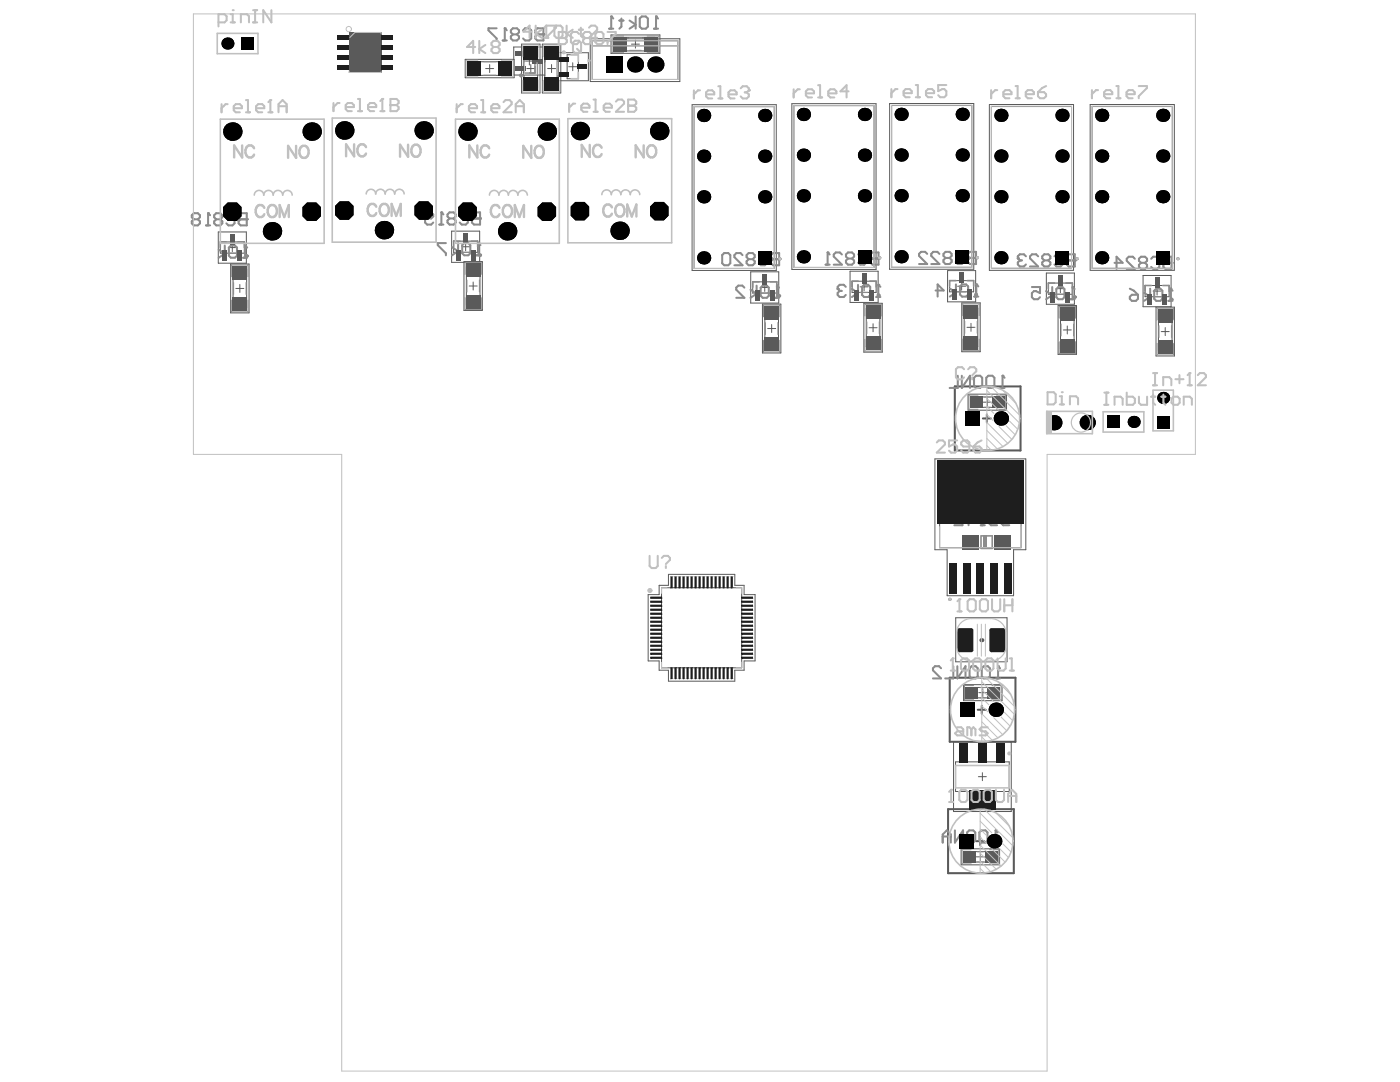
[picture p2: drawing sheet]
<svg xmlns="http://www.w3.org/2000/svg" width="279mm" height="216mm" viewBox="0 0 279 216" stroke-linecap="round" stroke-linejoin="round" font-family="sans-serif">
<path d="M69.6 6.4h6.5v8.1h-6.5z" fill="#5a5a5a"/>
<g fill="none" stroke="#5a5a5a" stroke-width=".2">
<path d="M92.8 11.8h9.8v3.7h-9.8zM96.9 13.7h1.6M97.7 12.9v1.6M102.5 9.4h6.3v5.6h-6.3zM104.1 8.8h3.7v9.8h-3.7zM104.8 12.2h1.6M105.1 13.7h1.6M105.6 11.4v1.6M105.9 12.9v1.6M108.2 8.8h3.7v9.8h-3.7zM109.3 13.7h1.6M110.1 12.9v1.6"/>
<path d="M111.2 10.5h6.2v5.6h-6.2zM113.5 13.3h1.6M114.3 12.5v1.6M117.8 7.7h17.9v8.6h-17.9zM121.9 7h9.8v3.6h-9.8zM126 8.8h1.6M126.8 8v1.6M138.1 20.9h16.8v33.1h-16.8zM158 20.7h16.8v33.1h-16.8zM177.5 20.7h16.8v33h-16.8zM197.5 20.9h16.7v33h-16.7zM217.6 20.9h16.8v33h-16.8z"/>
<path d="M43.6 46.3h5.6v6.2h-5.6zM45.6 49.4h1.6M46 52.7h3.7v9.7h-3.7zM46.4 48.6v1.6M47.1 57.6h1.6M47.9 56.8v1.6M90.1 46.1h5.6v6.3h-5.6zM92.1 49.2h1.6M92.6 52.2h3.7v9.7h-3.7zM92.9 48.4v1.6M93.6 57.1h1.6M94.4 56.3v1.6"/>
<path d="M149.8 54.2h5.6v6.3h-5.6zM151.8 57.4h1.6M152.6 56.6v1.6M169.6 54.1h5.6v6.3h-5.6zM171.6 57.2h1.6M172.4 56.4v1.6M189.1 54h5.6v6.2h-5.6zM191.1 57.1h1.6M191.9 56.3v1.6M208.8 54.5h5.6v6.2h-5.6zM210.8 57.6h1.6M211.6 56.8v1.6"/>
<path d="M228.1 55h5.6v6.2h-5.6zM230.1 58.1h1.6M230.9 57.3v1.6M152.2 60.7h3.6v9.7h-3.6zM153.2 65.6h1.6M154 64.8v1.6M172.4 60.5h3.7v9.8h-3.7zM173.4 65.4h1.6M174.2 64.6v1.6M191.9 60.4h3.7v9.8h-3.7zM193 65.3h1.6M193.2 78.7h7.7v3.1h-7.7z"/>
<path d="M193.8 64.5v1.6M197 79.5v1.5M211.2 61h3.6v9.7h-3.6zM212.2 65.8h1.6M213 65v1.6M230.7 61.3h3.7v9.7h-3.7zM231.7 66.2h1.6M232.5 65.4v1.6M186.6 91.6h18.1v18.1h-2.4v9.2h-13.3v-9.2h-2.4zM196.2 80.2h1.6M129.4 118.6h2.1v-1.8h1.9v-2.2h13.2v2.2h1.9v1.8h2.2v13.3h-2.2v1.8h-1.9v2.2h-13.2v-2.2h-1.9v-1.8h-2.1zM190.7 123.3h10.3v8.8h-10.3z"/>
<path d="M192.3 136.6h7.7v3.2h-7.7zM195.3 138.2h1.6M196.1 137.4v1.6M190.3 148h11.5v13.9h-11.5zM195.3 155h1.6M196.1 154.2v1.6M191.8 169.4h7.7v3.2h-7.7zM194.9 171h1.6M195.7 170.2v1.6"/>
</g>
<path d="M190.6 77.1h13.1v12.8h-13.1zM196.2 83.5h1.6M197 82.7v1.6M189.5 135.2h13.2v12.8h-13.2zM195.1 141.6h1.6M195.9 140.8v1.6M189.2 161.5h13.1v12.7h-13.1zM194.8 167.8h1.6M195.6 167v1.6" fill="none" stroke="#5a5a5a" stroke-width=".41"/>
<circle cx="195.9" cy="127.7" r=".41" fill="#5a5a5a"/>
<g fill="none" stroke="#5a5a5a" stroke-width=".2">
<path d="M93.9 12.3h7.7v2.7h-7.7zM104.5 9.8h2.3v4.8h-2.3zM104.6 9.8h2.7v7.7h-2.7zM108.7 9.8h2.7v7.7h-2.7zM113.2 10.9h2.2v4.8h-2.2zM118.2 8.1h17.1v7.8h-17.1zM118.2 9.2h17.1M123 7.4h7.7v2.8h-7.7zM138.5 21.3h16v32.3h-16zM158.4 21.1h16v32.3h-16zM177.9 21.1h16v32.2h-16zM197.9 21.3h15.9v32.2h-15.9z"/>
<path d="M218 21.3h16v32.2h-16zM44 48.3h4.8v2.2h-4.8zM46.5 53.7h2.7v7.7h-2.7zM90.5 48.1h4.8v2.3h-4.8zM93.1 53.2h2.7v7.7h-2.7zM150.2 56.2h4.8v2.3h-4.8zM170 56.1h4.8v2.3h-4.8zM189.5 56h4.8v2.2h-4.8zM209.2 56.5h4.8v2.2h-4.8zM228.5 57h4.8v2.2h-4.8zM152.6 61.7h2.8v7.7h-2.8zM172.9 61.6h2.7v7.6h-2.7z"/>
<path d="M192.4 61.5h2.7v7.6h-2.7zM194.3 79.2h5.5v2.1h-5.5zM211.6 62h2.8v7.7h-2.8zM231.2 62.3h2.7v7.7h-2.7zM187.5 95h16.3v14.3h-16.3zM132 117.3h16v16h-16zM193.4 137.2h5.5v2.1h-5.5zM190.7 152h10.7v5.9h-10.7zM192.9 169.9h5.5v2.1h-5.5z"/>
</g>
<g fill="none" stroke="#5a5a5a" stroke-width=".32">
<circle cx="155.6" cy="51.6" r=".16"/>
<circle cx="175.6" cy="51.4" r=".16"/>
<circle cx="195.1" cy="51.4" r=".16"/>
<circle cx="215" cy="51.6" r=".16"/>
<circle cx="235.1" cy="51.6" r=".16"/>
<circle cx="189.6" cy="119.6" r=".16"/>
</g>
<g fill="none" stroke="#8c8c8c" stroke-width=".32">
<path d="M105.6 9.8h1.2v1.3M106.8 13.3v1.3h-1.2M45.2 48.3h-1.2v1.1M47.5 48.3h1.3v1.1M91.8 48.1h-1.3v1.1M94 48.1h1.3v1.1M151.5 56.2h-1.3v1.2M153.7 56.2h1.3v1.2M171.3 56.1h-1.3v1.1M173.6 56.1h1.2v1.1M190.8 56h-1.3v1.1M193 56h1.3v1.1"/>
<path d="M210.5 56.5h-1.3v1.1M212.7 56.5h1.3v1.1M229.8 57h-1.3v1.1M232 57h1.3v1.1M195.8 106.9h2.2v2.5h-2.2z"/>
</g>
<g fill="none" stroke="#8c8c8c" stroke-width=".2">
<path d="M124.5 7.2h-2.4v3.2h2.4M125.6 7.6h2.4M125.6 10h2.4M129.2 7.2h2.3v3.2h-2.3M46.2 55.2v-2.3h3.3v2.3M46.2 59.9v2.3h3.3v-2.3M46.6 56.4v2.4M49.1 56.4v2.4M92.8 54.7v-2.3h3.3v2.3M92.8 59.4v2.3h3.3v-2.3M93.2 55.9v2.4M95.7 55.9v2.4"/>
<path d="M152.4 63.2v-2.3h3.2v2.3M152.4 67.9v2.3h3.2v-2.3M152.8 64.4v2.4M155.2 64.4v2.4M172.6 63.1v-2.4h3.3v2.4M172.6 67.7v2.4h3.3v-2.4M173 64.2v2.4M175.5 64.2v2.4M192.2 63v-2.4h3.2v2.4M192.2 67.6v2.4h3.2v-2.4M192.5 64.1v2.4M195 64.1v2.4"/>
<path d="M195.2 78.8h-1.8v2.9h1.8M196.4 79.2h1.2M198.9 78.8h1.8v2.9h-1.8M211.4 63.5v-2.3h3.2v2.3M211.4 68.2v2.3h3.2v-2.3M211.8 64.6v2.4M214.2 64.6v2.4M230.9 63.8v-2.3h3.3v2.3M230.9 68.5v2.3h3.3v-2.3M231.3 65v2.4M233.8 65v2.4M196.4 81.3h1.2"/>
<path d="M194.3 136.8h-1.8v2.8h1.8M195.5 137.2h1.2M195.5 139.2h1.2M198 136.8h1.8v2.8h-1.8M193.8 169.6h-1.8v2.8h1.8M195 172h1.3M195 170h1.3M197.5 169.6h1.8v2.8h-1.8"/>
</g>
<path d="M104.5 11.4v1.6M45.6 50.5h1.6M92.1 50.4h1.6M151.8 58.5h1.6M171.6 58.4h1.6M191.1 58.2h1.6M210.8 58.7h1.6M230.1 59.2h1.6" fill="none" stroke="#8c8c8c" stroke-width=".24"/>
<path d="M196.2 106.9h.6v2.6h-.6z" fill-rule="evenodd" fill="#8c8c8c"/>
<path d="M48.5 51.4h.8M48.9 49v2.4" fill="none" stroke="#8c8c8c" stroke-width=".41"/>
<circle cx="48.9" cy="49" r=".2" fill="#8c8c8c"/>
<path d="M130.5 5.7h.8M130.9 3.3v2.4M43.6 49.8l1.3 .8-1.3 .8M44.9 49v2.4M45.7 49.4l.4-.4h.8l.4 .4v1.6l-.4 .4h-.8l-.4-.4zM48.9 49l.4 .4" fill="none" stroke="#8c8c8c" stroke-width=".41"/>
<circle cx="130.9" cy="3.3" r=".2" fill="#8c8c8c"/>
<path d="M121.6 5.7h.8M122 3.3v2.4M123.6 4.1h.8M124 3.7v1.6l-.4 .4M125.6 4.1l1.3 .8-1.3 .8M126.9 3.3v2.4M127.7 3.7l.4-.4h.8l.4 .4v1.6l-.4 .4h-.8l-.4-.4zM130.9 3.3l.4 .4" fill="none" stroke="#8c8c8c" stroke-width=".41"/>
<circle cx="122" cy="3.3" r=".2" fill="#8c8c8c"/>
<path d="M122 3.3l.4 .4M154.7 59.4h.8M155.1 57v2.4" fill="none" stroke="#8c8c8c" stroke-width=".41"/>
<circle cx="155.1" cy="57" r=".2" fill="#8c8c8c"/>
<path d="M148.6 57.4l-.4-.4h-.9l-.4 .4v.4l1.7 1.6h-1.7M149.8 57.8l1.2 .8-1.2 .8M151 57v2.4M151.8 57.4l.4-.4h.8l.4 .4v1.6l-.4 .4h-.8l-.4-.4zM155.1 57l.4 .4M194.4 59.2h.8M194.8 56.7v2.5" fill="none" stroke="#8c8c8c" stroke-width=".41"/>
<circle cx="194.8" cy="56.7" r=".2" fill="#8c8c8c"/>
<path d="M186.7 58h1.6l-1.2-1.3v2.5M189.6 57.6l1.2 .8-1.2 .8M190.8 56.7v2.5M191.6 57.2l.4-.5h.8l.4 .5v1.6l-.4 .4h-.8l-.4-.4zM194.8 56.7l.4 .5M233.6 57.6v2.4M233.2 60h.8" fill="none" stroke="#8c8c8c" stroke-width=".41"/>
<circle cx="233.6" cy="57.6" r=".2" fill="#8c8c8c"/>
<path d="M49.2 42.5v2.5h-1.2l-.4-.4v-.4l.4-.4h1.2M225.5 59.2l.4-.4h1.2v.8l-.4 .4h-.8l-.4-.4zM225.5 57.6l.8 .4 .8 .8M228.3 58.4l1.2 .8-1.2 .8M229.5 57.6v2.4M230.4 58l.4-.4h.8l.4 .4v1.6l-.4 .4h-.8l-.4-.4zM233.6 57.6l.4 .4" fill="none" stroke="#8c8c8c" stroke-width=".41"/>
<circle cx="49.2" cy="43.8" r=".2" fill="#8c8c8c"/>
<path d="M41.1 45h.8M41.5 42.5v2.5M43.1 43.8h.9M43.1 43.8l-.4-.4v-.5l.4-.4h.9l.4 .4v.5l-.4 .4M43.1 43.8l-.4 .4v.4l.4 .4h.9l.4-.4v-.4l-.4-.4M45.2 42.9l.4-.4h.8l.4 .4v1.7l-.4 .4h-.8l-.4-.4M49.2 42.5h-1.2l-.4 .4v.5l.4 .4h1.2" fill="none" stroke="#8c8c8c" stroke-width=".41"/>
<circle cx="41.5" cy="42.5" r=".2" fill="#8c8c8c"/>
<path d="M38.7 43.8l-.4-.4v-.5l.4-.4h.8l.4 .4v.5l-.4 .4M38.7 43.8l-.4 .4v.4l.4 .4h.8l.4-.4v-.4l-.4-.4M38.7 43.8h.8M41.5 42.5l.4 .4M95.1 50.9h.8M95.5 48.5v2.4" fill="none" stroke="#8c8c8c" stroke-width=".41"/>
<circle cx="95.5" cy="48.5" r=".2" fill="#8c8c8c"/>
<path d="M89 48.5h-1.6v.4l1.6 1.6v.4M90.2 49.3l1.2 .8-1.2 .8M91.4 48.5v2.4M92.2 48.9l.4-.4h.9l.4 .4v1.6l-.4 .4h-.9l-.4-.4zM95.5 48.5l.4 .4M95.8 42.4v2.4h-1.2l-.4-.4v-.4l.4-.4h1.2" fill="none" stroke="#8c8c8c" stroke-width=".41"/>
<circle cx="95.8" cy="43.6" r=".2" fill="#8c8c8c"/>
<path d="M87.7 44.8h.8M88.1 42.4v2.4M89.7 43.6h.8M89.7 43.6l-.4-.4v-.4l.4-.4h.8l.4 .4v.4l-.4 .4M89.7 43.6l-.4 .4v.4l.4 .4h.8l.4-.4v-.4l-.4-.4M91.7 42.8l.5-.4h.8l.4 .4v1.6l-.4 .4h-.8l-.5-.4M95.8 42.4h-1.2l-.4 .4v.4l.4 .4h1.2" fill="none" stroke="#8c8c8c" stroke-width=".41"/>
<circle cx="88.1" cy="42.4" r=".2" fill="#8c8c8c"/>
<path d="M108.5 5.6v2.5h-1.3l-.4-.4v-.4l.4-.4h1.3M84.8 43.6h1.3l.4-.4v-.4l-.4-.4h-.9l-.4 .4v1.6l.4 .4h.9l.4-.4M88.1 42.4l.4 .4" fill="none" stroke="#8c8c8c" stroke-width=".41"/>
<circle cx="108.5" cy="6.9" r=".2" fill="#8c8c8c"/>
<path d="M100.3 8.1h.8M100.7 5.6v2.5M102.4 6.9h.8M102.4 6.9l-.4-.4v-.5l.4-.4h.8l.4 .4v.5l-.4 .4M102.4 6.9l-.4 .4v.4l.4 .4h.8l.4-.4v-.4l-.4-.4M104.4 6l.4-.4h.8l.4 .4v1.7l-.4 .4h-.8l-.4-.4M108.5 5.6h-1.3l-.4 .4v.5l.4 .4h1.3" fill="none" stroke="#8c8c8c" stroke-width=".41"/>
<circle cx="100.7" cy="5.6" r=".2" fill="#8c8c8c"/>
<path d="M99.1 5.6h-1.6v.4l1.6 1.7v.4M100.7 5.6l.4 .4M155.5 50.5v2.4h-1.2l-.4-.4v-.4l.4-.4h1.2" fill="none" stroke="#8c8c8c" stroke-width=".41"/>
<circle cx="155.5" cy="51.7" r=".2" fill="#8c8c8c"/>
<path d="M144.1 50.9l.4-.4h.8l.4 .4v1.6l-.4 .4h-.8l-.4-.4zM148.2 50.9l-.4-.4h-.8l-.4 .4v.4l1.6 1.6h-1.6M149.4 51.7h.8M149.4 51.7l-.4-.4v-.4l.4-.4h.8l.4 .4v.4l-.4 .4M149.4 51.7l-.4 .4v.4l.4 .4h.8l.4-.4v-.4l-.4-.4M151.4 50.9l.4-.4h.9l.4 .4v1.6l-.4 .4h-.9l-.4-.4M155.5 50.5h-1.2l-.4 .4v.4l.4 .4h1.2M198.3 168.1h.8M198.7 165.7v2.4" fill="none" stroke="#8c8c8c" stroke-width=".41"/>
<circle cx="198.7" cy="165.7" r=".2" fill="#8c8c8c"/>
<path d="M198.8 135.4h.8M199.2 132.9v2.5M188.1 168.1v-1.6l.8-.8 .9 .8v1.6M188.1 166.9h1.7M190.6 165.7v2.4l1.6-2.4v2.4M193 166.1l.4-.4h.8l.4 .4v1.6l-.4 .4h-.8l-.4-.4zM195.4 166.1l.5-.4h.8l.4 .4v1.6l-.4 .4h-.8l-.5-.4zM198.7 165.7l.4 .4" fill="none" stroke="#8c8c8c" stroke-width=".41"/>
<circle cx="199.2" cy="132.9" r=".2" fill="#8c8c8c"/>
<path d="M195.7 104.8h.8M196.1 102.4v2.4M197.4 103.2h1.2l.4 .4-.4 .4h-.8l-.4 .4 .4 .4h1.2M199.8 103.2h1.2l.4 .4-.4 .4h-.8l-.4 .4 .4 .4h1.2M187.8 133.3l-.4-.4h-.8l-.4 .4v.4l1.6 1.7h-1.6M190.2 132.9v2.5h-1.6M191.1 132.9v2.5l1.6-2.5v2.5M193.5 133.3l.4-.4h.8l.4 .4v1.7l-.4 .4h-.8l-.4-.4zM195.9 133.3l.4-.4h.9l.4 .4v1.7l-.4 .4h-.9l-.4-.4zM199.2 132.9l.4 .4" fill="none" stroke="#8c8c8c" stroke-width=".41"/>
<circle cx="196.1" cy="102.4" r=".2" fill="#8c8c8c"/>
<path d="M199.7 77.4h.8M200.1 75v2.4M192.1 102.4v2.4h-1.6M192.9 103.6h1.6l-1.2-1.2v2.4M196.1 102.4l.4 .4" fill="none" stroke="#8c8c8c" stroke-width=".41"/>
<circle cx="200.1" cy="75" r=".2" fill="#8c8c8c"/>
<path d="M214.5 50.7v2.5h-1.2l-.4-.4v-.4l.4-.4h1.2M191.1 75v2.4h-1.6M192 75v2.4l1.6-2.4v2.4M194.4 75.4l.4-.4h.8l.4 .4v1.6l-.4 .4h-.8l-.4-.4zM196.8 75.4l.4-.4h.8l.5 .4v1.6l-.5 .4h-.8l-.4-.4zM200.1 75l.4 .4" fill="none" stroke="#8c8c8c" stroke-width=".41"/>
<circle cx="214.5" cy="52" r=".2" fill="#8c8c8c"/>
<path d="M204.7 51.1l-.4-.4h-.8l-.4 .4v.5M207.2 51.1l-.4-.4h-.8l-.4 .4v.5l1.6 1.6h-1.6M208.4 52h.8M208.4 52l-.4-.4v-.5l.4-.4h.8l.4 .4v.5l-.4 .4M208.4 52l-.4 .4v.4l.4 .4h.8l.4-.4v-.4l-.4-.4M210.4 51.1l.4-.4h.9l.4 .4v1.7l-.4 .4h-.9l-.4-.4M214.5 50.7h-1.2l-.4 .4v.5l.4 .4h1.2" fill="none" stroke="#8c8c8c" stroke-width=".41"/>
<circle cx="203.1" cy="51.6" r=".2" fill="#8c8c8c"/>
<path d="M194.8 50.3v2.4h-1.2l-.4-.4v-.4l.4-.4h1.2M203.1 51.6l.4 .4M203.5 52h.4M203.5 52l-.4 .4v.4l.4 .4h.8l.4-.4" fill="none" stroke="#8c8c8c" stroke-width=".41"/>
<circle cx="194.8" cy="51.5" r=".2" fill="#8c8c8c"/>
<path d="M174.9 59.3h.8M175.3 56.8v2.5M185 50.7l-.4-.4h-.8l-.4 .4v.4l1.6 1.6h-1.6M187.5 50.7l-.4-.4h-.8l-.4 .4v.4l1.6 1.6h-1.6M188.7 51.5h.8M188.7 51.5l-.4-.4v-.4l.4-.4h.8l.4 .4v.4l-.4 .4M188.7 51.5l-.4 .4v.4l.4 .4h.8l.4-.4v-.4l-.4-.4M190.7 50.7l.4-.4h.8l.5 .4v1.6l-.5 .4h-.8l-.4-.4M194.8 50.3h-1.2l-.4 .4v.4l.4 .4h1.2" fill="none" stroke="#8c8c8c" stroke-width=".41"/>
<circle cx="175.3" cy="56.8" r=".2" fill="#8c8c8c"/>
<path d="M168.8 57.2l-.4-.4h-.8l-.4 .4v.4M170 57.6l1.2 .9-1.2 .8M171.2 56.8v2.5M172 57.2l.4-.4h.9l.4 .4v1.7l-.4 .4h-.9l-.4-.4zM175.3 56.8l.4 .4" fill="none" stroke="#8c8c8c" stroke-width=".41"/>
<circle cx="167.2" cy="57.6" r=".2" fill="#8c8c8c"/>
<path d="M167.2 57.6l.4 .4M167.6 58h.4M167.6 58l-.4 .5v.4l.4 .4h.8l.4-.4M213.7 59.7h.8M214.1 57.3v2.4" fill="none" stroke="#8c8c8c" stroke-width=".41"/>
<circle cx="214.1" cy="57.3" r=".2" fill="#8c8c8c"/>
<path d="M205.9 57.3h1.7v1.2l-.9-.4h-.4l-.4 .4v.8l.4 .4h.9l.4-.4M208.8 58.1l1.2 .8-1.2 .8M210 57.3v2.4M210.8 57.7l.4-.4h.8l.4 .4v1.6l-.4 .4h-.8l-.4-.4zM214.1 57.3l.4 .4M233.8 51.2v2.5h-1.2l-.4-.4v-.4l.4-.5h1.2" fill="none" stroke="#8c8c8c" stroke-width=".41"/>
<circle cx="233.8" cy="52.4" r=".2" fill="#8c8c8c"/>
<path d="M175.3 50.4v2.4h-1.2l-.4-.4v-.4l.4-.4h1.2M222.4 52.4h1.6l-1.2-1.2v2.5M226.5 51.6l-.4-.4h-.8l-.4 .4v.4l1.6 1.7h-1.6M227.7 52.4h.8M227.7 52.4l-.4-.4v-.4l.4-.4h.8l.4 .4v.4l-.4 .4M227.7 52.4l-.4 .5v.4l.4 .4h.8l.4-.4v-.4l-.4-.5M229.7 51.6l.4-.4h.9l.4 .4v1.7l-.4 .4h-.9l-.4-.4M233.8 51.2h-1.2l-.4 .4v.4l.4 .4h1.2" fill="none" stroke="#8c8c8c" stroke-width=".41"/>
<circle cx="175.3" cy="51.6" r=".2" fill="#8c8c8c"/>
<path d="M164.8 52.8h.8M165.2 50.4v2.4M168 50.8l-.4-.4h-.8l-.4 .4v.4l1.6 1.6h-1.6M169.2 51.6h.8M169.2 51.6l-.4-.4v-.4l.4-.4h.8l.5 .4v.4l-.5 .4M169.2 51.6l-.4 .4v.4l.4 .4h.8l.5-.4v-.4l-.5-.4M171.3 50.8l.4-.4h.8l.4 .4v1.6l-.4 .4h-.8l-.4-.4M175.3 50.4h-1.2l-.4 .4v.4l.4 .4h1.2" fill="none" stroke="#8c8c8c" stroke-width=".41"/>
<circle cx="165.2" cy="50.4" r=".2" fill="#8c8c8c"/>
<path d="M165.2 50.4l.4 .4" fill="none" stroke="#8c8c8c" stroke-width=".41"/>
<g fill="none" stroke="#8c8c8c" stroke-width=".4">
<circle cx="104" cy="15.1" r=".2"/>
<circle cx="49.2" cy="51.1" r=".2"/>
<circle cx="95.8" cy="50.9" r=".2"/>
<circle cx="155.5" cy="59" r=".2"/>
<circle cx="175.3" cy="58.9" r=".2"/>
<circle cx="194.8" cy="58.8" r=".2"/>
<circle cx="214.5" cy="59.3" r=".2"/>
<circle cx="233.8" cy="59.8" r=".2"/>
</g>
<g fill="#000">
<path d="M48.3 7.5h2.4v2.4h-2.4z" fill-rule="evenodd"/>
<path d="M121.1 11.3h3.2v3.2h-3.2z" fill-rule="evenodd"/>
<path d="M44.5 41.3l.9-.9h1.9l.9 .9v1.9l-.9 .9h-1.9l-.9-.9z" fill-rule="evenodd"/>
<path d="M60.4 41.3l.9-.9h1.8l.9 .9v1.9l-.9 .9h-1.8l-.9-.9z" fill-rule="evenodd"/>
<path d="M66.9 41.1l.9-.9h1.8l1 .9v1.8l-1 1h-1.8l-.9-1z" fill-rule="evenodd"/>
<path d="M82.7 41.1l.9-.9h1.9l.9 .9v1.8l-.9 1h-1.9l-.9-1z" fill-rule="evenodd"/>
<path d="M91.5 41.3l.9-.9h1.8l.9 .9v1.9l-.9 .9h-1.8l-.9-.9z" fill-rule="evenodd"/>
<path d="M107.3 41.3l.9-.9h1.9l.9 .9v1.9l-.9 .9h-1.9l-.9-.9z" fill-rule="evenodd"/>
<path d="M113.9 41.2l.9-.9h1.9l.9 .9v1.9l-.9 .9h-1.9l-.9-.9z" fill-rule="evenodd"/>
<path d="M129.7 41.2l1-.9h1.8l.9 .9v1.9l-.9 .9h-1.8l-1-.9z" fill-rule="evenodd"/>
<path d="M151.3 50.1h2.6v2.7h-2.6z" fill-rule="evenodd"/>
<path d="M171.2 49.9h2.6v2.7h-2.6z" fill-rule="evenodd"/>
<path d="M190.7 49.9h2.7v2.6h-2.7z" fill-rule="evenodd"/>
<path d="M210.6 50.1h2.7v2.6h-2.7z" fill-rule="evenodd"/>
<path d="M230.7 50.1h2.7v2.6h-2.7z" fill-rule="evenodd"/>
<path d="M192.7 82.1h2.9v2.8h-2.9z" fill-rule="evenodd"/>
<path d="M221 83h2.4v2.4h-2.4z" fill-rule="evenodd"/>
<path d="M230.9 83.1h2.4v2.4h-2.4z" fill-rule="evenodd"/>
<path d="M191.7 140.2h2.9v2.9h-2.9z" fill-rule="evenodd"/>
<path d="M191.4 166.4h2.8v2.9h-2.8z" fill-rule="evenodd"/>
</g>
<g fill="#000">
<circle cx="45.4" cy="8.7" r="1.2"/>
<circle cx="126.7" cy="12.9" r="1.61"/>
<circle cx="130.8" cy="12.9" r="1.61"/>
<circle cx="46.4" cy="26.3" r="1.84"/>
<circle cx="62.2" cy="26.3" r="1.84"/>
<circle cx="68.7" cy="26" r="1.84"/>
<circle cx="84.5" cy="26" r="1.84"/>
<circle cx="93.3" cy="26.3" r="1.84"/>
<circle cx="109.1" cy="26.3" r="1.84"/>
<circle cx="115.7" cy="26.2" r="1.84"/>
<circle cx="131.6" cy="26.2" r="1.84"/>
<circle cx="140.4" cy="39.3" r="1.32"/>
<circle cx="140.4" cy="31.2" r="1.32"/>
<circle cx="140.4" cy="23" r="1.32"/>
<circle cx="152.6" cy="31.2" r="1.32"/>
<circle cx="152.6" cy="23" r="1.32"/>
<circle cx="152.6" cy="39.3" r="1.32"/>
<circle cx="160.3" cy="39.1" r="1.32"/>
<circle cx="160.3" cy="31" r="1.32"/>
<circle cx="160.3" cy="22.8" r="1.32"/>
<circle cx="172.5" cy="39.1" r="1.32"/>
<circle cx="172.5" cy="22.8" r="1.32"/>
<circle cx="172.5" cy="31" r="1.32"/>
<circle cx="179.8" cy="39" r="1.32"/>
<circle cx="179.8" cy="30.9" r="1.32"/>
<circle cx="179.8" cy="22.8" r="1.32"/>
<circle cx="192" cy="39" r="1.32"/>
<circle cx="192" cy="30.9" r="1.32"/>
<circle cx="192" cy="22.8" r="1.32"/>
<circle cx="199.8" cy="23" r="1.32"/>
<circle cx="199.8" cy="39.3" r="1.32"/>
<circle cx="199.8" cy="31.1" r="1.32"/>
<circle cx="211.9" cy="39.3" r="1.32"/>
<circle cx="211.9" cy="31.1" r="1.32"/>
<circle cx="211.9" cy="23" r="1.32"/>
<circle cx="219.9" cy="23" r="1.32"/>
<circle cx="219.9" cy="39.3" r="1.32"/>
<circle cx="219.9" cy="31.1" r="1.32"/>
<circle cx="232.1" cy="23" r="1.32"/>
<circle cx="232.1" cy="39.3" r="1.32"/>
<circle cx="232.1" cy="31.1" r="1.32"/>
<circle cx="54.3" cy="46.2" r="1.84"/>
<circle cx="76.6" cy="45.9" r="1.84"/>
<circle cx="101.2" cy="46.2" r="1.84"/>
<circle cx="123.7" cy="46" r="1.84"/>
<circle cx="140.4" cy="51.5" r="1.32"/>
<circle cx="160.3" cy="51.3" r="1.32"/>
<circle cx="179.8" cy="51.2" r="1.32"/>
<circle cx="199.8" cy="51.4" r="1.32"/>
<circle cx="219.9" cy="51.4" r="1.32"/>
<circle cx="232.1" cy="79.4" r="1.2"/>
<circle cx="199.8" cy="83.5" r="1.44"/>
<circle cx="210.3" cy="84.3" r="1.52"/>
<circle cx="217" cy="84.3" r="1.52"/>
<circle cx="226.2" cy="84.2" r="1.2"/>
<circle cx="198.7" cy="141.6" r="1.44"/>
<circle cx="198.4" cy="167.8" r="1.44"/>
</g>
<g fill="#5a5a5a">
<path d="M44.4 50h.9v2.1h-.9z" fill-rule="evenodd"/>
<path d="M47.4 50h1v2.1h-1z" fill-rule="evenodd"/>
<path d="M92.4 46.5h1v2.1h-1z" fill-rule="evenodd"/>
<path d="M192.7 137.1h2.5v2.3h-2.5z" fill-rule="evenodd"/>
<path d="M152.1 54.6h1v2.1h-1z" fill-rule="evenodd"/>
<path d="M150.6 58h1v2.1h-1z" fill-rule="evenodd"/>
<path d="M153.7 58h.9v2.1h-.9z" fill-rule="evenodd"/>
<path d="M170.4 57.9h1v2.1h-1z" fill-rule="evenodd"/>
<path d="M173.5 57.9h.9v2.1h-.9z" fill-rule="evenodd"/>
<path d="M189.9 57.8h1v2h-1z" fill-rule="evenodd"/>
<path d="M193 57.8h.9v2h-.9z" fill-rule="evenodd"/>
<path d="M209.6 58.2h1v2.1h-1z" fill-rule="evenodd"/>
<path d="M212.7 58.2h.9v2.1h-.9z" fill-rule="evenodd"/>
<path d="M228.9 58.7h1v2.1h-1z" fill-rule="evenodd"/>
<path d="M232 58.7h.9v2.1h-.9z" fill-rule="evenodd"/>
<path d="M46.5 59.4h2.8v2.6h-2.8z" fill-rule="evenodd"/>
<path d="M45.9 46.7h.9v2.1h-.9z" fill-rule="evenodd"/>
<path d="M90.9 49.9h1v2.1h-1z" fill-rule="evenodd"/>
<path d="M94 49.9h.9v2.1h-.9z" fill-rule="evenodd"/>
<path d="M192.3 169.8h2.4v2.3h-2.4z" fill-rule="evenodd"/>
<path d="M193.6 79.1h2.5v2.3h-2.5z" fill-rule="evenodd"/>
<path d="M198 79.1h2.4v2.3h-2.4z" fill-rule="evenodd"/>
<path d="M46.5 53.1h2.8v2.7h-2.8z" fill-rule="evenodd"/>
<path d="M102.9 10.2h2.1v.9h-2.1z" fill-rule="evenodd"/>
<path d="M102.9 13.2h2.1v1h-2.1z" fill-rule="evenodd"/>
<path d="M152.6 61.1h2.8v2.7h-2.8z" fill-rule="evenodd"/>
<path d="M152.6 67.4h2.8v2.6h-2.8z" fill-rule="evenodd"/>
<path d="M172.8 61h2.8v2.6h-2.8z" fill-rule="evenodd"/>
<path d="M172.8 67.2h2.8v2.6h-2.8z" fill-rule="evenodd"/>
<path d="M172 54.5h.9v2.1h-.9z" fill-rule="evenodd"/>
<path d="M192.2 106.7h3.2v2.9h-3.2z" fill-rule="evenodd"/>
<path d="M192.4 60.9h2.8v2.6h-2.8z" fill-rule="evenodd"/>
<path d="M192.4 67.1h2.8v2.6h-2.8z" fill-rule="evenodd"/>
<path d="M191.4 54.4h1v2.1h-1z" fill-rule="evenodd"/>
<path d="M198.5 106.7h3.2v2.9h-3.2z" fill-rule="evenodd"/>
<path d="M211.6 61.4h2.8v2.6h-2.8z" fill-rule="evenodd"/>
<path d="M211.6 67.6h2.8v2.7h-2.8z" fill-rule="evenodd"/>
<path d="M211.1 54.9h1v2.1h-1z" fill-rule="evenodd"/>
<path d="M231.1 61.7h2.8v2.7h-2.8z" fill-rule="evenodd"/>
<path d="M231.1 68h2.8v2.6h-2.8z" fill-rule="evenodd"/>
<path d="M230.4 55.4h1v2h-1z" fill-rule="evenodd"/>
<path d="M128.6 7.4h2.7v2.8h-2.7z" fill-rule="evenodd"/>
<path d="M122.4 7.4h2.6v2.8h-2.6z" fill-rule="evenodd"/>
<path d="M93 52.6h2.8v2.7h-2.8z" fill-rule="evenodd"/>
<path d="M106.3 11.7h2.1v1h-2.1z" fill-rule="evenodd"/>
<path d="M196.6 169.8h2.4v2.3h-2.4z" fill-rule="evenodd"/>
<path d="M197.1 137.1h2.4v2.3h-2.4z" fill-rule="evenodd"/>
<path d="M93 58.9h2.8v2.6h-2.8z" fill-rule="evenodd"/>
</g>
<g fill="#000">
<path d="M48.3 7.5h2.4v2.4h-2.4z" fill-rule="evenodd"/>
<path d="M121.1 11.3h3.2v3.2h-3.2z" fill-rule="evenodd"/>
<path d="M44.5 41.3l.9-.9h1.9l.9 .9v1.9l-.9 .9h-1.9l-.9-.9z" fill-rule="evenodd"/>
<path d="M60.4 41.3l.9-.9h1.8l.9 .9v1.9l-.9 .9h-1.8l-.9-.9z" fill-rule="evenodd"/>
<path d="M66.9 41.1l.9-.9h1.8l1 .9v1.8l-1 1h-1.8l-.9-1z" fill-rule="evenodd"/>
<path d="M82.7 41.1l.9-.9h1.9l.9 .9v1.8l-.9 1h-1.9l-.9-1z" fill-rule="evenodd"/>
<path d="M91.5 41.3l.9-.9h1.8l.9 .9v1.9l-.9 .9h-1.8l-.9-.9z" fill-rule="evenodd"/>
<path d="M107.3 41.3l.9-.9h1.9l.9 .9v1.9l-.9 .9h-1.9l-.9-.9z" fill-rule="evenodd"/>
<path d="M113.9 41.2l.9-.9h1.9l.9 .9v1.9l-.9 .9h-1.9l-.9-.9z" fill-rule="evenodd"/>
<path d="M129.7 41.2l1-.9h1.8l.9 .9v1.9l-.9 .9h-1.8l-1-.9z" fill-rule="evenodd"/>
<path d="M151.3 50.1h2.6v2.7h-2.6z" fill-rule="evenodd"/>
<path d="M171.2 49.9h2.6v2.7h-2.6z" fill-rule="evenodd"/>
<path d="M190.7 49.9h2.7v2.6h-2.7z" fill-rule="evenodd"/>
<path d="M210.6 50.1h2.7v2.6h-2.7z" fill-rule="evenodd"/>
<path d="M230.7 50.1h2.7v2.6h-2.7z" fill-rule="evenodd"/>
<path d="M192.7 82.1h2.9v2.8h-2.9z" fill-rule="evenodd"/>
<path d="M221 83h2.4v2.4h-2.4z" fill-rule="evenodd"/>
<path d="M230.9 83.1h2.4v2.4h-2.4z" fill-rule="evenodd"/>
<path d="M191.7 140.2h2.9v2.9h-2.9z" fill-rule="evenodd"/>
<path d="M191.4 166.4h2.8v2.9h-2.8z" fill-rule="evenodd"/>
</g>
<g fill="#000">
<circle cx="45.4" cy="8.7" r="1.2"/>
<circle cx="126.7" cy="12.9" r="1.61"/>
<circle cx="130.8" cy="12.9" r="1.61"/>
<circle cx="46.4" cy="26.3" r="1.84"/>
<circle cx="62.2" cy="26.3" r="1.84"/>
<circle cx="68.7" cy="26" r="1.84"/>
<circle cx="84.5" cy="26" r="1.84"/>
<circle cx="93.3" cy="26.3" r="1.84"/>
<circle cx="109.1" cy="26.3" r="1.84"/>
<circle cx="115.7" cy="26.2" r="1.84"/>
<circle cx="131.6" cy="26.2" r="1.84"/>
<circle cx="140.4" cy="39.3" r="1.32"/>
<circle cx="140.4" cy="31.2" r="1.32"/>
<circle cx="140.4" cy="23" r="1.32"/>
<circle cx="152.6" cy="31.2" r="1.32"/>
<circle cx="152.6" cy="23" r="1.32"/>
<circle cx="152.6" cy="39.3" r="1.32"/>
<circle cx="160.3" cy="39.1" r="1.32"/>
<circle cx="160.3" cy="31" r="1.32"/>
<circle cx="160.3" cy="22.8" r="1.32"/>
<circle cx="172.5" cy="39.1" r="1.32"/>
<circle cx="172.5" cy="22.8" r="1.32"/>
<circle cx="172.5" cy="31" r="1.32"/>
<circle cx="179.8" cy="39" r="1.32"/>
<circle cx="179.8" cy="30.9" r="1.32"/>
<circle cx="179.8" cy="22.8" r="1.32"/>
<circle cx="192" cy="39" r="1.32"/>
<circle cx="192" cy="30.9" r="1.32"/>
<circle cx="192" cy="22.8" r="1.32"/>
<circle cx="199.8" cy="23" r="1.32"/>
<circle cx="199.8" cy="39.3" r="1.32"/>
<circle cx="199.8" cy="31.1" r="1.32"/>
<circle cx="211.9" cy="39.3" r="1.32"/>
<circle cx="211.9" cy="31.1" r="1.32"/>
<circle cx="211.9" cy="23" r="1.32"/>
<circle cx="219.9" cy="23" r="1.32"/>
<circle cx="219.9" cy="39.3" r="1.32"/>
<circle cx="219.9" cy="31.1" r="1.32"/>
<circle cx="232.1" cy="23" r="1.32"/>
<circle cx="232.1" cy="39.3" r="1.32"/>
<circle cx="232.1" cy="31.1" r="1.32"/>
<circle cx="54.3" cy="46.2" r="1.84"/>
<circle cx="76.6" cy="45.9" r="1.84"/>
<circle cx="101.2" cy="46.2" r="1.84"/>
<circle cx="123.7" cy="46" r="1.84"/>
<circle cx="140.4" cy="51.5" r="1.32"/>
<circle cx="160.3" cy="51.3" r="1.32"/>
<circle cx="179.8" cy="51.2" r="1.32"/>
<circle cx="199.8" cy="51.4" r="1.32"/>
<circle cx="219.9" cy="51.4" r="1.32"/>
<circle cx="232.1" cy="79.4" r="1.2"/>
<circle cx="199.8" cy="83.5" r="1.44"/>
<circle cx="210.3" cy="84.3" r="1.52"/>
<circle cx="217" cy="84.3" r="1.52"/>
<circle cx="226.2" cy="84.2" r="1.2"/>
<circle cx="198.7" cy="141.6" r="1.44"/>
<circle cx="198.4" cy="167.8" r="1.44"/>
</g>
<g fill="#1e1e1e">
<path d="M76.1 11h2.2v1h-2.2z" fill-rule="evenodd"/>
<path d="M76.1 9h2.2v.9h-2.2z" fill-rule="evenodd"/>
<path d="M111.6 14.4h1.8v.9h-1.8z" fill-rule="evenodd"/>
<path d="M111.6 11.3h1.8v1h-1.8z" fill-rule="evenodd"/>
<path d="M76.1 13h2.2v1h-2.2z" fill-rule="evenodd"/>
<path d="M76.1 6.9h2.2v1h-2.2z" fill-rule="evenodd"/>
<path d="M115.2 12.8h1.8v1h-1.8z" fill-rule="evenodd"/>
<path d="M134.6 133.2l.1-.1 .3 .1v2.2l-.1 .1-.3-.1z" fill-rule="evenodd"/>
<path d="M135.4 133.2l.1-.1 .3 .1v2.2l-.1 .1-.3-.1z" fill-rule="evenodd"/>
<path d="M136.2 133.2l.1-.1 .3 .1v2.2l-.1 .1-.3-.1z" fill-rule="evenodd"/>
<path d="M134.6 115.1l.1-.1 .3 .1v2.2l-.1 .1-.3-.1z" fill-rule="evenodd"/>
<path d="M135.4 115.1l.1-.1 .3 .1v2.2l-.1 .1-.3-.1z" fill-rule="evenodd"/>
<path d="M136.3 115l.3 .1v2.2l-.1 .1-.3-.1v-2.2z" fill-rule="evenodd"/>
<path d="M137.8 133.2l.1-.1 .3 .1v2.2l-.1 .1-.3-.1z" fill-rule="evenodd"/>
<path d="M138.6 133.2l.1-.1 .3 .1v2.2l-.1 .1-.3-.1z" fill-rule="evenodd"/>
<path d="M139.4 133.2l.1-.1 .3 .1v2.2l-.1 .1-.3-.1z" fill-rule="evenodd"/>
<path d="M137.9 115l.3 .1v2.2l-.1 .1-.3-.1v-2.2z" fill-rule="evenodd"/>
<path d="M138.6 115.1l.1-.1 .3 .1v2.2l-.1 .1-.3-.1z" fill-rule="evenodd"/>
<path d="M139.5 115l.3 .1v2.2l-.1 .1-.3-.1v-2.2z" fill-rule="evenodd"/>
<path d="M141 133.2l.1-.1 .3 .1v2.2l-.1 .1-.3-.1z" fill-rule="evenodd"/>
<path d="M141.8 133.2l.1-.1 .3 .1v2.2l-.1 .1-.3-.1z" fill-rule="evenodd"/>
<path d="M142.6 133.2l.1-.1 .3 .1v2.2l-.1 .1-.3-.1z" fill-rule="evenodd"/>
<path d="M141.1 115l.3 .1v2.2l-.1 .1-.3-.1v-2.2z" fill-rule="evenodd"/>
<path d="M141.8 115.1l.1-.1 .3 .1v2.2l-.1 .1-.3-.1z" fill-rule="evenodd"/>
<path d="M142.7 115l.3 .1v2.2l-.1 .1-.3-.1v-2.2z" fill-rule="evenodd"/>
<path d="M144.2 133.2l.1-.1 .3 .1v2.2l-.1 .1-.3-.1z" fill-rule="evenodd"/>
<path d="M145 133.2l.1-.1 .3 .1v2.2l-.1 .1-.3-.1z" fill-rule="evenodd"/>
<path d="M145.8 133.2l.1-.1 .3 .1v2.2l-.1 .1-.3-.1z" fill-rule="evenodd"/>
<path d="M144.3 115l.3 .1v2.2l-.1 .1-.3-.1v-2.2z" fill-rule="evenodd"/>
<path d="M145 115.1l.1-.1 .3 .1v2.2l-.1 .1-.3-.1z" fill-rule="evenodd"/>
<path d="M145.9 115l.3 .1v2.2l-.1 .1-.3-.1v-2.2z" fill-rule="evenodd"/>
<path d="M189.4 112.4h1.6v6.1h-1.6z" fill-rule="evenodd"/>
<path d="M200.3 112.4h1.6v6.1h-1.6z" fill-rule="evenodd"/>
<path d="M147.9 131.1l.1-.1h2.2l.1 .4-.1 .1h-2.2z" fill-rule="evenodd"/>
<path d="M147.9 129.5l.1-.1h2.2l.1 .4-.1 .1h-2.2z" fill-rule="evenodd"/>
<path d="M148 128.6h2.2l.1 .4-.1 .1h-2.2l-.1-.1z" fill-rule="evenodd"/>
<path d="M147.9 127.9l.1-.1h2.2l.1 .4-.1 .1h-2.2z" fill-rule="evenodd"/>
<path d="M147.9 126.4l.1-.2h2.2l.1 .4-.1 .1h-2.2z" fill-rule="evenodd"/>
<path d="M148 125.4h2.2l.1 .4-.1 .1h-2.2l-.1-.1z" fill-rule="evenodd"/>
<path d="M147.9 124.8l.1-.2h2.2l.1 .4-.1 .1h-2.2z" fill-rule="evenodd"/>
<path d="M147.9 123.2l.1-.2h2.2l.1 .4-.1 .1h-2.2z" fill-rule="evenodd"/>
<path d="M148 122.2h2.2l.1 .4-.1 .1h-2.2l-.1-.1z" fill-rule="evenodd"/>
<path d="M147.9 121.6l.1-.2h2.2l.1 .4-.1 .1h-2.2z" fill-rule="evenodd"/>
<path d="M148 119.8h2.2l.1 .4-.1 .1h-2.2l-.1-.1z" fill-rule="evenodd"/>
<path d="M148 119h2.2l.1 .4-.1 .1h-2.2l-.1-.1z" fill-rule="evenodd"/>
<path d="M99.5 12.3h2.7v2.8h-2.7z" fill-rule="evenodd"/>
<path d="M108.7 9.2h2.8v2.7h-2.8z" fill-rule="evenodd"/>
<path d="M108.7 15.5h2.8v2.6h-2.8z" fill-rule="evenodd"/>
<path d="M133.8 133.2l.1-.1 .3 .1v2.2l-.1 .1-.3-.1z" fill-rule="evenodd"/>
<path d="M137 133.2l.1-.1 .3 .1v2.2l-.1 .1-.3-.1z" fill-rule="evenodd"/>
<path d="M140.2 133.2l.1-.1 .3 .1v2.2l-.1 .1-.3-.1z" fill-rule="evenodd"/>
<path d="M143.4 133.2l.1-.1 .3 .1v2.2l-.1 .1-.3-.1z" fill-rule="evenodd"/>
<path d="M133.8 115.1l.1-.1 .3 .1v2.2l-.1 .1-.3-.1z" fill-rule="evenodd"/>
<path d="M137 115.1l.1-.1 .3 .1v2.2l-.1 .1-.3-.1z" fill-rule="evenodd"/>
<path d="M140.2 115.1l.1-.1 .3 .1v2.2l-.1 .1-.3-.1z" fill-rule="evenodd"/>
<path d="M143.4 115.1l.1-.1 .3 .1v2.2l-.1 .1-.3-.1z" fill-rule="evenodd"/>
<path d="M148 130.2h2.2l.1 .4-.1 .1h-2.2l-.1-.1z" fill-rule="evenodd"/>
<path d="M148 127h2.2l.1 .4-.1 .1h-2.2l-.1-.1z" fill-rule="evenodd"/>
<path d="M148 123.8h2.2l.1 .4-.1 .1h-2.2l-.1-.1z" fill-rule="evenodd"/>
<path d="M148 120.6h2.2l.1 .4-.1 .1h-2.2l-.1-.1z" fill-rule="evenodd"/>
<path d="M191.6 148.4h1.6v3.9h-1.6z" fill-rule="evenodd"/>
<path d="M195.3 148.4h1.6v3.9h-1.6z" fill-rule="evenodd"/>
<path d="M191.1 125.7l.4-.4h2.4l.4 .4v4l-.4 .4h-2.4l-.4-.4z" fill-rule="evenodd"/>
<path d="M192.1 112.4h1.6v6.1h-1.6z" fill-rule="evenodd"/>
<path d="M194.9 112.4h1.5v6.1h-1.5z" fill-rule="evenodd"/>
<path d="M198.9 148.4h1.6v3.9h-1.6z" fill-rule="evenodd"/>
<path d="M197.6 112.4h1.6v6.1h-1.6z" fill-rule="evenodd"/>
<path d="M67.4 11h2.3v1h-2.3z" fill-rule="evenodd"/>
<path d="M67.4 9h2.3v.9h-2.3z" fill-rule="evenodd"/>
<path d="M129.8 131.1l.1-.1h2.1l.1 .4-.1 .1h-2.1z" fill-rule="evenodd"/>
<path d="M129.8 127.9l.1-.1h2.1l.1 .4-.1 .1h-2.1z" fill-rule="evenodd"/>
<path d="M129.8 128.7l.1-.1h2.1l.1 .4-.1 .1h-2.1z" fill-rule="evenodd"/>
<path d="M129.8 129.5l.1-.1h2.1l.1 .4-.1 .1h-2.1z" fill-rule="evenodd"/>
<path d="M129.8 124.8l.1-.2h2.1l.1 .4-.1 .1h-2.1z" fill-rule="evenodd"/>
<path d="M129.8 125.6l.1-.2h2.1l.1 .4-.1 .1h-2.1z" fill-rule="evenodd"/>
<path d="M129.8 126.4l.1-.2h2.1l.1 .4-.1 .1h-2.1z" fill-rule="evenodd"/>
<path d="M129.8 121.6l.1-.2h2.1l.1 .4-.1 .1h-2.1z" fill-rule="evenodd"/>
<path d="M129.8 122.4l.1-.2h2.1l.1 .4-.1 .1h-2.1z" fill-rule="evenodd"/>
<path d="M129.8 123.2l.1-.2h2.1l.1 .4-.1 .1h-2.1z" fill-rule="evenodd"/>
<path d="M129.8 119.2l.1-.2h2.1l.1 .4-.1 .1h-2.1z" fill-rule="evenodd"/>
<path d="M129.8 120l.1-.2h2.1l.1 .4-.1 .1h-2.1z" fill-rule="evenodd"/>
<path d="M67.4 13h2.3v1h-2.3z" fill-rule="evenodd"/>
<path d="M104.5 15.5h2.8v2.6h-2.8z" fill-rule="evenodd"/>
<path d="M104.5 9.2h2.8v2.7h-2.8z" fill-rule="evenodd"/>
<path d="M93.3 12.3h2.6v2.8h-2.6z" fill-rule="evenodd"/>
<path d="M67.4 6.9h2.3v1h-2.3z" fill-rule="evenodd"/>
<path d="M129.8 127.2l.1-.2h2.1l.1 .4-.1 .1h-2.1z" fill-rule="evenodd"/>
<path d="M129.8 130.3l.1-.1h2.1l.1 .4-.1 .1h-2.1z" fill-rule="evenodd"/>
<path d="M129.8 120.8l.1-.2h2.1l.1 .4-.1 .1h-2.1z" fill-rule="evenodd"/>
<path d="M129.8 124l.1-.2h2.1l.1 .4-.1 .1h-2.1z" fill-rule="evenodd"/>
<path d="M193.4 157.7h5.3v3.8h-5.3z" fill-rule="evenodd"/>
<path d="M197.5 125.7l.4-.4h2.4l.4 .4v4l-.4 .4h-2.4l-.4-.4z" fill-rule="evenodd"/>
<path d="M187 92h17.3v12.6h-17.3z" fill-rule="evenodd"/>
</g>
<g fill="#1e1e1e">
<path d="M134.9 133.1v.1zM134.9 133.1l.1 .1z"/>
<path d="M134.6 133.2h.1zM134.6 133.2h.1z"/>
<path d="M134.7 135.4v.1zM134.6 135.4l.1 .1z"/>
<path d="M134.9 135.4h.1zM134.9 135.4h.1l-.1 .1z"/>
<path d="M135.7 133.1v.1zM135.7 133.1l.1 .1z"/>
<path d="M135.4 133.2h.1zM135.4 133.2h.1z"/>
<path d="M135.5 135.4v.1zM135.4 135.4l.1 .1z"/>
<path d="M135.7 135.4h.1zM135.7 135.4h.1l-.1 .1z"/>
<path d="M136.5 133.1v.1zM136.5 133.1l.1 .1z"/>
<path d="M136.2 133.2h.1zM136.2 133.2h.1z"/>
<path d="M136.3 135.4v.1zM136.2 135.4l.1 .1z"/>
<path d="M136.5 135.4h.1zM136.5 135.4h.1l-.1 .1z"/>
<path d="M134.9 115v.1zM134.9 115l.1 .1z"/>
<path d="M134.6 115.1h.1zM134.6 115l.1 .1z"/>
<path d="M134.7 117.3v.1zM134.6 117.3l.1 .1z"/>
<path d="M134.9 117.3h.1zM134.9 117.3h.1l-.1 .1z"/>
<path d="M135.7 115v.1zM135.7 115l.1 .1z"/>
<path d="M135.4 115.1h.1zM135.4 115l.1 .1z"/>
<path d="M135.5 117.3v.1zM135.4 117.3l.1 .1z"/>
<path d="M135.7 117.3h.1zM135.7 117.3h.1l-.1 .1z"/>
<path d="M136.5 115v.1zM136.5 115l.1 .1z"/>
<path d="M136.2 115.1h.1zM136.2 115l.1 .1z"/>
<path d="M136.3 117.3v.1zM136.2 117.3l.1 .1z"/>
<path d="M136.5 117.3h.1zM136.5 117.3h.1l-.1 .1z"/>
<path d="M138.1 133.1v.1zM138.1 133.1l.1 .1z"/>
<path d="M137.8 133.2h.1zM137.8 133.2h.1z"/>
<path d="M137.9 135.4v.1zM137.8 135.4l.1 .1z"/>
<path d="M138.1 135.4h.1zM138.1 135.4h.1l-.1 .1z"/>
<path d="M138.9 133.1v.1zM138.9 133.1l.1 .1z"/>
<path d="M138.6 133.2h.1zM138.6 133.2h.1z"/>
<path d="M138.7 135.4v.1zM138.6 135.4l.1 .1z"/>
<path d="M138.9 135.4h.1zM138.9 135.4h.1l-.1 .1z"/>
<path d="M139.7 133.1v.1zM139.7 133.1l.1 .1z"/>
<path d="M139.4 133.2h.1zM139.4 133.2h.1z"/>
<path d="M139.5 135.4v.1zM139.4 135.4l.1 .1z"/>
<path d="M139.7 135.4h.1zM139.7 135.4h.1l-.1 .1z"/>
<path d="M138.1 115v.1zM138.1 115l.1 .1z"/>
<path d="M137.8 115.1h.1zM137.8 115l.1 .1z"/>
<path d="M137.9 117.3v.1zM137.8 117.3l.1 .1z"/>
<path d="M138.1 117.3h.1zM138.1 117.3h.1l-.1 .1z"/>
<path d="M138.9 115v.1zM138.9 115l.1 .1z"/>
<path d="M138.6 115.1h.1zM138.6 115l.1 .1z"/>
<path d="M138.7 117.3v.1zM138.6 117.3l.1 .1z"/>
<path d="M138.9 117.3h.1zM138.9 117.3h.1l-.1 .1z"/>
<path d="M139.7 115v.1zM139.7 115l.1 .1z"/>
<path d="M139.4 115.1h.1zM139.4 115l.1 .1z"/>
<path d="M139.5 117.3v.1zM139.4 117.3l.1 .1z"/>
<path d="M139.7 117.3h.1zM139.7 117.3h.1l-.1 .1z"/>
<path d="M141.3 133.1v.1zM141.3 133.1l.1 .1z"/>
<path d="M141 133.2h.1zM141 133.2h.1z"/>
<path d="M141.1 135.4v.1zM141 135.4l.1 .1z"/>
<path d="M141.3 135.4h.1zM141.3 135.4h.1l-.1 .1z"/>
<path d="M142.1 133.1v.1zM142.1 133.1l.1 .1z"/>
<path d="M141.8 133.2h.1zM141.8 133.2h.1z"/>
<path d="M141.9 135.4v.1zM141.8 135.4l.1 .1z"/>
<path d="M142.1 135.4h.1zM142.1 135.4h.1l-.1 .1z"/>
<path d="M142.9 133.1v.1zM142.9 133.1l.1 .1z"/>
<path d="M142.6 133.2h.1zM142.6 133.2h.1z"/>
<path d="M142.7 135.4v.1zM142.6 135.4l.1 .1z"/>
<path d="M142.9 135.4h.1zM142.9 135.4h.1l-.1 .1z"/>
<path d="M141.3 115v.1zM141.3 115l.1 .1z"/>
<path d="M141 115.1h.1zM141 115l.1 .1z"/>
<path d="M141.1 117.3v.1zM141 117.3l.1 .1z"/>
<path d="M141.3 117.3h.1zM141.3 117.3h.1l-.1 .1z"/>
<path d="M142.1 115v.1zM142.1 115l.1 .1z"/>
<path d="M141.8 115.1h.1zM141.8 115l.1 .1z"/>
<path d="M141.9 117.3v.1zM141.8 117.3l.1 .1z"/>
<path d="M142.1 117.3h.1zM142.1 117.3h.1l-.1 .1z"/>
<path d="M142.9 115v.1zM142.9 115l.1 .1z"/>
<path d="M142.6 115.1h.1zM142.6 115l.1 .1z"/>
<path d="M142.7 117.3v.1zM142.6 117.3l.1 .1z"/>
<path d="M142.9 117.3h.1zM142.9 117.3h.1l-.1 .1z"/>
<path d="M144.5 133.1v.1zM144.5 133.1l.1 .1z"/>
<path d="M144.2 133.2h.1zM144.2 133.2h.1z"/>
<path d="M144.3 135.4v.1zM144.2 135.4l.1 .1z"/>
<path d="M144.5 135.4h.1zM144.5 135.4h.1l-.1 .1z"/>
<path d="M145.3 133.1v.1zM145.3 133.1l.1 .1z"/>
<path d="M145 133.2h.1zM145 133.2h.1z"/>
<path d="M145.1 135.4v.1zM145 135.4l.1 .1z"/>
<path d="M145.3 135.4h.1zM145.3 135.4h.1l-.1 .1z"/>
<path d="M146.1 133.1v.1zM146.1 133.1l.1 .1z"/>
<path d="M145.8 133.2h.1zM145.8 133.2h.1z"/>
<path d="M145.9 135.4v.1zM145.8 135.4l.1 .1z"/>
<path d="M146.1 135.4h.1zM146.1 135.4h.1l-.1 .1z"/>
<path d="M144.5 115v.1zM144.5 115l.1 .1z"/>
<path d="M144.2 115.1h.1zM144.2 115l.1 .1z"/>
<path d="M144.3 117.3v.1zM144.2 117.3l.1 .1z"/>
<path d="M144.5 117.3h.1zM144.5 117.3h.1l-.1 .1z"/>
<path d="M145.3 115v.1zM145.3 115l.1 .1z"/>
<path d="M145 115.1h.1zM145 115l.1 .1z"/>
<path d="M145.1 117.3v.1zM145 117.3l.1 .1z"/>
<path d="M145.3 117.3h.1zM145.3 117.3h.1l-.1 .1z"/>
<path d="M146.1 115v.1zM146.1 115l.1 .1z"/>
<path d="M145.8 115.1h.1zM145.8 115l.1 .1z"/>
<path d="M145.9 117.3v.1zM145.8 117.3l.1 .1z"/>
<path d="M146.1 117.3h.1zM146.1 117.3h.1l-.1 .1z"/>
<path d="M150.2 131v.1zM150.2 131l.1 .1z"/>
<path d="M147.9 131.1h.1zM147.9 131.1h.1z"/>
<path d="M148 131.4v.1zM147.9 131.4l.1 .1z"/>
<path d="M150.2 131.4h.1zM150.2 131.4h.1l-.1 .1z"/>
<path d="M150.2 129.4v.1zM150.2 129.4l.1 .1z"/>
<path d="M147.9 129.5h.1zM147.9 129.5h.1z"/>
<path d="M148 129.8v.1zM147.9 129.8l.1 .1z"/>
<path d="M150.2 129.8h.1zM150.2 129.8h.1l-.1 .1z"/>
<path d="M150.2 128.6v.1zM150.2 128.6l.1 .1z"/>
<path d="M147.9 128.7h.1zM147.9 128.7h.1z"/>
<path d="M148 129v.1zM147.9 129l.1 .1z"/>
<path d="M150.2 129h.1zM150.2 129h.1l-.1 .1z"/>
<path d="M150.2 127.8v.1zM150.2 127.8l.1 .1z"/>
<path d="M147.9 127.9h.1zM147.9 127.9h.1z"/>
<path d="M148 128.2v.1zM147.9 128.2l.1 .1z"/>
<path d="M150.2 128.2h.1zM150.2 128.2h.1l-.1 .1z"/>
<path d="M150.2 126.2v.2zM150.2 126.2l.1 .2z"/>
<path d="M147.9 126.4h.1zM147.9 126.3l.1 .1z"/>
<path d="M148 126.6v.1zM147.9 126.6l.1 .1z"/>
<path d="M150.2 126.6h.1zM150.2 126.6h.1l-.1 .1z"/>
<path d="M150.2 125.4v.2zM150.2 125.4l.1 .2z"/>
<path d="M147.9 125.6h.1zM147.9 125.5l.1 .1z"/>
<path d="M148 125.8v.1zM147.9 125.8l.1 .1z"/>
<path d="M150.2 125.8h.1zM150.2 125.8h.1l-.1 .1z"/>
<path d="M150.2 124.6v.2zM150.2 124.6l.1 .2z"/>
<path d="M147.9 124.8h.1zM147.9 124.7l.1 .1z"/>
<path d="M148 125v.1zM147.9 125l.1 .1z"/>
<path d="M150.2 125h.1zM150.2 125h.1l-.1 .1z"/>
<path d="M150.2 123v.2zM150.2 123l.1 .2z"/>
<path d="M147.9 123.2h.1zM147.9 123.1l.1 .1z"/>
<path d="M148 123.4v.1zM147.9 123.4l.1 .1z"/>
<path d="M150.2 123.4h.1zM150.2 123.4h.1l-.1 .1z"/>
<path d="M150.2 122.2v.2zM150.2 122.2l.1 .2z"/>
<path d="M147.9 122.4h.1zM147.9 122.3l.1 .1z"/>
<path d="M148 122.6v.1zM147.9 122.6l.1 .1z"/>
<path d="M150.2 122.6h.1zM150.2 122.6h.1l-.1 .1z"/>
<path d="M150.2 121.4v.2zM150.2 121.4l.1 .2z"/>
<path d="M147.9 121.6h.1zM147.9 121.5l.1 .1z"/>
<path d="M148 121.8v.1zM147.9 121.8l.1 .1z"/>
<path d="M150.2 121.8h.1zM150.2 121.8h.1l-.1 .1z"/>
<path d="M150.2 119.8v.2zM150.2 119.8l.1 .2z"/>
<path d="M147.9 120h.1zM147.9 119.9l.1 .1z"/>
<path d="M148 120.2v.1zM147.9 120.2l.1 .1z"/>
<path d="M150.2 120.2h.1zM150.2 120.2h.1l-.1 .1z"/>
<path d="M150.2 119v.2zM150.2 119l.1 .2z"/>
<path d="M147.9 119.2h.1zM147.9 119.1l.1 .1z"/>
<path d="M148 119.4v.1zM147.9 119.4l.1 .1z"/>
<path d="M150.2 119.4h.1zM150.2 119.4h.1l-.1 .1z"/>
<path d="M134.1 133.1v.1zM134.1 133.1l.1 .1z"/>
<path d="M133.8 133.2h.1zM133.8 133.2h.1z"/>
<path d="M133.9 135.4v.1zM133.8 135.4l.1 .1z"/>
<path d="M134.1 135.4h.1zM134.1 135.4h.1l-.1 .1z"/>
<path d="M137.3 133.1v.1zM137.3 133.1l.1 .1z"/>
<path d="M137 133.2h.1zM137 133.2h.1z"/>
<path d="M137.1 135.4v.1zM137 135.4l.1 .1z"/>
<path d="M137.3 135.4h.1zM137.3 135.4h.1l-.1 .1z"/>
<path d="M140.5 133.1v.1zM140.5 133.1l.1 .1z"/>
<path d="M140.2 133.2h.1zM140.2 133.2h.1z"/>
<path d="M140.3 135.4v.1zM140.2 135.4l.1 .1z"/>
<path d="M140.5 135.4h.1zM140.5 135.4h.1l-.1 .1z"/>
<path d="M143.7 133.1v.1zM143.7 133.1l.1 .1z"/>
<path d="M143.4 133.2h.1zM143.4 133.2h.1z"/>
<path d="M143.5 135.4v.1zM143.4 135.4l.1 .1z"/>
<path d="M143.7 135.4h.1zM143.7 135.4h.1l-.1 .1z"/>
<path d="M134.1 115v.1zM134.1 115l.1 .1z"/>
<path d="M133.8 115.1h.1zM133.8 115l.1 .1z"/>
<path d="M133.9 117.3v.1zM133.8 117.3l.1 .1z"/>
<path d="M134.1 117.3h.1zM134.1 117.3h.1l-.1 .1z"/>
<path d="M137.3 115v.1zM137.3 115l.1 .1z"/>
<path d="M137 115.1h.1zM137 115l.1 .1z"/>
<path d="M137.1 117.3v.1zM137 117.3l.1 .1z"/>
<path d="M137.3 117.3h.1zM137.3 117.3h.1l-.1 .1z"/>
<path d="M140.5 115v.1zM140.5 115l.1 .1z"/>
<path d="M140.2 115.1h.1zM140.2 115l.1 .1z"/>
<path d="M140.3 117.3v.1zM140.2 117.3l.1 .1z"/>
<path d="M140.5 117.3h.1zM140.5 117.3h.1l-.1 .1z"/>
<path d="M143.7 115v.1zM143.7 115l.1 .1z"/>
<path d="M143.4 115.1h.1zM143.4 115l.1 .1z"/>
<path d="M143.5 117.3v.1zM143.4 117.3l.1 .1z"/>
<path d="M143.7 117.3h.1zM143.7 117.3h.1l-.1 .1z"/>
<path d="M150.2 130.2v.1zM150.2 130.2l.1 .1z"/>
<path d="M147.9 130.3h.1zM147.9 130.3h.1z"/>
<path d="M148 130.6v.1zM147.9 130.6l.1 .1z"/>
<path d="M150.2 130.6h.1zM150.2 130.6h.1l-.1 .1z"/>
<path d="M150.2 127v.2zM150.2 127l.1 .2z"/>
<path d="M147.9 127.2h.1zM147.9 127.1l.1 .1z"/>
<path d="M148 127.4v.1zM147.9 127.4l.1 .1z"/>
<path d="M150.2 127.4h.1zM150.2 127.4h.1l-.1 .1z"/>
<path d="M150.2 123.8v.2zM150.2 123.8l.1 .2z"/>
<path d="M147.9 124h.1zM147.9 123.9l.1 .1z"/>
<path d="M148 124.2v.1zM147.9 124.2l.1 .1z"/>
<path d="M150.2 124.2h.1zM150.2 124.2h.1l-.1 .1z"/>
<path d="M150.2 120.6v.2zM150.2 120.6l.1 .2z"/>
<path d="M147.9 120.8h.1zM147.9 120.7l.1 .1z"/>
<path d="M148 121v.1zM147.9 121l.1 .1z"/>
<path d="M150.2 121h.1zM150.2 121h.1l-.1 .1z"/>
<path d="M191.1 125.7h.4zM191.1 125.5l.4-.2v.4h-.4z"/>
<path d="M191.5 129.7v.4zM191.1 129.7h.4v.4h-.2z"/>
<path d="M193.9 129.7h.4zM193.9 129.7h.4l-.1 .2-.3 .2z"/>
<path d="M193.9 125.3v.4zM193.9 125.3l.3 .2 .1 .2h-.4z"/>
<path d="M132 131v.1zM132 131l.1 .1z"/>
<path d="M129.8 131.1h.1zM129.8 131.1h.1z"/>
<path d="M129.9 131.4v.1zM129.8 131.4l.1 .1z"/>
<path d="M132 131.4h.1zM132 131.4h.1l-.1 .1z"/>
<path d="M132 127.8v.1zM132 127.8l.1 .1z"/>
<path d="M129.8 127.9h.1zM129.8 127.9h.1z"/>
<path d="M129.9 128.2v.1zM129.8 128.2l.1 .1z"/>
<path d="M132 128.2h.1zM132 128.2h.1l-.1 .1z"/>
<path d="M132 128.6v.1zM132 128.6l.1 .1z"/>
<path d="M129.8 128.7h.1zM129.8 128.7h.1z"/>
<path d="M129.9 129v.1zM129.8 129l.1 .1z"/>
<path d="M132 129h.1zM132 129h.1l-.1 .1z"/>
<path d="M132 129.4v.1zM132 129.4l.1 .1z"/>
<path d="M129.8 129.5h.1zM129.8 129.5h.1z"/>
<path d="M129.9 129.8v.1zM129.8 129.8l.1 .1z"/>
<path d="M132 129.8h.1zM132 129.8h.1l-.1 .1z"/>
<path d="M132 124.6v.2zM132 124.6l.1 .2z"/>
<path d="M129.8 124.8h.1zM129.8 124.7l.1 .1z"/>
<path d="M129.9 125v.1zM129.8 125l.1 .1z"/>
<path d="M132 125h.1zM132 125h.1l-.1 .1z"/>
<path d="M132 125.4v.2zM132 125.4l.1 .2z"/>
<path d="M129.8 125.6h.1zM129.8 125.5l.1 .1z"/>
<path d="M129.9 125.8v.1zM129.8 125.8l.1 .1z"/>
<path d="M132 125.8h.1zM132 125.8h.1l-.1 .1z"/>
<path d="M132 126.2v.2zM132 126.2l.1 .2z"/>
<path d="M129.8 126.4h.1zM129.8 126.3l.1 .1z"/>
<path d="M129.9 126.6v.1zM129.8 126.6l.1 .1z"/>
<path d="M132 126.6h.1zM132 126.6h.1l-.1 .1z"/>
<path d="M132 121.4v.2zM132 121.4l.1 .2z"/>
<path d="M129.8 121.6h.1zM129.8 121.5l.1 .1z"/>
<path d="M129.9 121.8v.1zM129.8 121.8l.1 .1z"/>
<path d="M132 121.8h.1zM132 121.8h.1l-.1 .1z"/>
<path d="M132 122.2v.2zM132 122.2l.1 .2z"/>
<path d="M129.8 122.4h.1zM129.8 122.3l.1 .1z"/>
<path d="M129.9 122.6v.1zM129.8 122.6l.1 .1z"/>
<path d="M132 122.6h.1zM132 122.6h.1l-.1 .1z"/>
<path d="M132 123v.2zM132 123l.1 .2z"/>
<path d="M129.8 123.2h.1zM129.8 123.1l.1 .1z"/>
<path d="M129.9 123.4v.1zM129.8 123.4l.1 .1z"/>
<path d="M132 123.4h.1zM132 123.4h.1l-.1 .1z"/>
<path d="M132 119v.2zM132 119l.1 .2z"/>
<path d="M129.8 119.2h.1zM129.8 119.1l.1 .1z"/>
<path d="M129.9 119.4v.1zM129.8 119.4l.1 .1z"/>
<path d="M132 119.4h.1zM132 119.4h.1l-.1 .1z"/>
<path d="M132 119.8v.2zM132 119.8l.1 .2z"/>
<path d="M129.8 120h.1zM129.8 119.9l.1 .1z"/>
<path d="M129.9 120.2v.1zM129.8 120.2l.1 .1z"/>
<path d="M132 120.2h.1zM132 120.2h.1l-.1 .1z"/>
<path d="M132 127v.2zM132 127l.1 .2z"/>
<path d="M129.8 127.2h.1zM129.8 127.1l.1 .1z"/>
<path d="M129.9 127.4v.1zM129.8 127.4l.1 .1z"/>
<path d="M132 127.4h.1zM132 127.4h.1l-.1 .1z"/>
<path d="M132 130.2v.1zM132 130.2l.1 .1z"/>
<path d="M129.8 130.3h.1zM129.8 130.3h.1z"/>
<path d="M129.9 130.6v.1zM129.8 130.6l.1 .1z"/>
<path d="M132 130.6h.1zM132 130.6h.1l-.1 .1z"/>
<path d="M132 120.6v.2zM132 120.6l.1 .2z"/>
<path d="M129.8 120.8h.1zM129.8 120.7l.1 .1z"/>
<path d="M129.9 121v.1zM129.8 121l.1 .1z"/>
<path d="M132 121h.1zM132 121h.1l-.1 .1z"/>
<path d="M132 123.8v.2zM132 123.8l.1 .2z"/>
<path d="M129.8 124h.1zM129.8 123.9l.1 .1z"/>
<path d="M129.9 124.2v.1zM129.8 124.2l.1 .1z"/>
<path d="M132 124.2h.1zM132 124.2h.1l-.1 .1z"/>
<path d="M197.5 125.7h.4zM197.5 125.5l.4-.2v.4h-.4z"/>
<path d="M197.9 129.7v.4zM197.5 129.7h.4v.4h-.2z"/>
<path d="M200.3 129.7h.4zM200.3 129.7h.4l-.2 .4h-.2z"/>
<path d="M200.3 125.3v.4zM200.3 125.3l.2 .1 .2 .3h-.4z"/>
</g>
<g fill="none" stroke="#c0c0c0" stroke-width=".2">
<path d="M38.6 2.8h200v87.9h-29.6v123h-140.8v-123h-29.6zM69.7 14.1v.4h6.4v-.2M76.1 6.8v-.3h-5.3l-1 1M95.4 12.1h-2.3v3.2h2.3M96.5 14.9h2.4M96.5 12.4h2.4M100.1 12.1h2.3v3.2h-2.3M104.3 11.3v-2.3h3.3v2.3M104.3 16v2.3h3.3v-2.3M104.7 12.5v2.4M107.2 12.5v2.4M108.5 11.3v-2.3h3.2v2.3"/>
<path d="M108.5 16v2.3h3.2v-2.3M108.8 12.5v2.4M111.3 12.5v2.4M118.2 8.1h17.1v7.8h-17.1zM118.2 9.2h17.1M138.5 21.2h16v32.4h-16zM158.4 21h16v32.4h-16zM177.9 21h16v32.3h-16zM197.9 21.2h15.9v32.3h-15.9zM218 21.2h16v32.3h-16zM197 77.1v12.8M197 79.5l2.3 2.3"/>
<path d="M197 77.9l6.3 6.4M197.8 77.1l5.5 5.6M200.2 77.9l2.5 2.6M197 88.9l.8 .8M197 82.7l1.2 1.2M197 81.1l1.4 1.4M197 87.5l2 2.1M197 85.9l3.2 3.2M197 84.3l4.1 4.2M199.4 85.1l2.5 2.6M200.8 84.9l1.7 1.8M201.4 84l1.6 1.6"/>
<path d="M133.1 117.3h-1.1v1.1M146.9 117.3h1.1v1.1M187.5 105.1v4.2h16.3v-4.2M132 132.1v1.2h1.1M148 132.1v1.2h-1.1M195.1 124.5v6.4M195.9 124.5v6.4M195.9 137.6l2.4 2.3M195.9 139.2l1.4 1.4M195.9 135.2v12.8M195.9 136l6.4 6.4M196.7 124.5v6.4"/>
<path d="M196.7 135.2l5.6 5.6M199.1 136l2.6 2.6M195.9 147.1l.8 .8M195.9 140.8l1.3 1.3M195.9 145.6l2.1 2.1M195.9 144l3.2 3.2M195.9 142.4l4.2 4.2M198.3 143.2l2.6 2.6M199.8 143.1l1.7 1.7M200.4 142.1l1.6 1.6M195.6 163.9l2.3 2.3M195.6 165.4l1.4 1.4"/>
<path d="M195.6 161.5v12.7M195.6 173.3l.8 .8M195.6 167l1.2 1.3M195.6 171.8l2.1 2.1M195.6 170.2l3.2 3.2M195.6 168.6l4.2 4.2M195.6 162.3l6.4 6.3M196.4 161.5l5.6 5.5M198 169.4l2.6 2.6M198.8 162.3l2.6 2.5M199.4 169.3l1.8 1.7M200.1 168.3l1.6 1.6"/>
</g>
<path d="M43.4 6.7h8.1v4h-8.1zM114 10.9h1.4v1.3M115.4 14.4v1.3h-1.4M44 23.8h20.7v24.7h-20.7zM66.3 23.6h20.7v24.7h-20.7zM90.9 23.8h20.7v24.7h-20.7zM113.3 23.7h20.8v24.7h-20.8zM230.1 77.9h4.1v8.1h-4.1zM208.9 82.1h9.1v4.4h-9.1zM220.2 82.2h8.1v4h-8.1zM190.7 152.7h10.7v4.5h-10.7z" fill="none" stroke="#c0c0c0" stroke-width=".32"/>
<path d="M190.9 126.4v2.5M193.9 123.4h3.8M193.9 131.9h3.8M200.8 126.5v2.3" fill="none" stroke="#c0c0c0" stroke-width=".24"/>
<path d="M208.9 82.1h.9v4.4h-.9z" fill-rule="evenodd" fill="#c0c0c0"/>
<g fill="none" stroke="#c0c0c0" stroke-width=".48">
<path d="M48.3 29v2.4l-1.6-2.4v2.4M50.7 29.6a.88 .88 0 0 0-1-.6 .88 .88 0 0 0-.7 .9 1.05 1.05 0 0 0 .2 1.2 1.05 1.05 0 0 0 1.2 .2l.3-.5M59.1 29.1v2.4l-1.6-2.4v2.4M60 29.4a.88 .88 0 0 1 1-.3 .88 .88 0 0 1 .6 .9 1.05 1.05 0 0 1-.2 1.2 1.05 1.05 0 0 1-1.2 .2 1.49 1.49 0 0 1-.2-2zM70.7 28.8v2.4l-1.6-2.4v2.4M73 29.4a.88 .88 0 0 0-1-.6 .88 .88 0 0 0-.7 .9 1.05 1.05 0 0 0 .3 1.2 1.05 1.05 0 0 0 1.1 .2l.3-.5M128.5 29v2.4l-1.6-2.4v2.4M129.4 29.3a.88 .88 0 0 1 1-.3 .88 .88 0 0 1 .6 .9 1.05 1.05 0 0 1-.3 1.2 1.05 1.05 0 0 1-1.1 .2 1.49 1.49 0 0 1-.2-2zM52.7 41.5a.88 .88 0 0 0-1-.6 .88 .88 0 0 0-.7 .9 1.05 1.05 0 0 0 .3 1.2 1.05 1.05 0 0 0 1.1 .2l.3-.5M53.7 41.3a.89 .89 0 0 1 1-.4 .89 .89 0 0 1 .6 .9 1.05 1.05 0 0 1-.3 1.2 1.05 1.05 0 0 1-1.1 .2 1.49 1.49 0 0 1-.2-1.9zM55.8 43.3v-2.4l.9 2.4 .9-2.4v2.4M99.7 41.5a.88 .88 0 0 0-1-.6 .88 .88 0 0 0-.7 .9 1.05 1.05 0 0 0 .2 1.2 1.05 1.05 0 0 0 1.1 .2l.4-.5"/>
<path d="M100.6 41.3a.89 .89 0 0 1 1-.4 .89 .89 0 0 1 .6 .9 1.05 1.05 0 0 1-.2 1.2 1.05 1.05 0 0 1-1.2 .2 1.49 1.49 0 0 1-.2-1.9zM102.7 43.3v-2.4l1 2.4 .9-2.4v2.4M122.1 41.4a.88 .88 0 0 0-1-.6 .88 .88 0 0 0-.7 .9 1.05 1.05 0 0 0 .2 1.2 1.05 1.05 0 0 0 1.2 .2l.3-.5M123 41.2a.88 .88 0 0 1 1-.4 .88 .88 0 0 1 .6 .9 1.05 1.05 0 0 1-.2 1.2 1.05 1.05 0 0 1-1.2 .2 1.49 1.49 0 0 1-.2-1.9zM125.2 43.2v-2.4l.9 2.4 .9-2.4v2.4"/>
</g>
<g fill="none" stroke="#c0c0c0" stroke-width=".41">
<path d="M43.6 4.5h1.2l.4-.4v-.9l-.4-.4h-1.2v2.5M46 2.8h.4v1.7M46 4.5h.8M114.3 8.5l.4-.4h.9l.4 .4v1.6l-.4 .5h-.9l-.4-.5zM115.2 9.7l.8 .9M197.8 18v1.6M199 18h-.4l-.8 .8M200.2 18.8h1.7v-.4l-.4-.4h-.9l-.4 .4v.8l.4 .4h.9M202.7 19.6h.8M202.7 17.2h.4v2.4M204.7 18.8h1.6v-.4l-.4-.4h-.8l-.4 .4v.8l.4 .4h.8M207.1 18.4h1.3l.4 .4v.4l-.4 .4h-.8l-.5-.4z"/>
<path d="M208.8 17.2l-.8 .4-.9 .8M192.4 73.7l-.4-.4h-.8l-.4 .4v1.6l.4 .4h.8l.4-.4M193.2 73.7l.4-.4h.8l.4 .4v.4l-.8 .8M194 75.3v.4M187 88.3l.4-.4h.8l.4 .4v.4l-1.6 1.6h1.6M191 87.9h-1.6v1.2l.8-.4h.4l.4 .4v.8l-.4 .4h-.8l-.4-.4M193.5 89.1h-1.3l-.4-.4v-.4l.4-.4h.8l.5 .4v1.6l-.5 .4h-.8l-.4-.4M194.3 89.1h1.2l.4 .4v.4l-.4 .4h-.8l-.4-.4zM195.9 87.9l-.8 .4-.8 .8"/>
</g>
<circle cx="46.4" cy="2" r=".2" fill="#c0c0c0"/>
<g fill="none" stroke="#c0c0c0" stroke-width=".41">
<path d="M48.1 4.5v-1.7h1.2l.4 .4v1.3M50.5 2h.8M50.5 4.5h.8M50.9 2v2.5M54.2 2v2.5l-1.7-2.5v2.5M106.1 6.3h-1.6l1.2-1.2v2.5M106.9 5.1v2.5M108.1 5.9l-1.2 .8 1.2 .9M109.3 5.1h1.7v.4l-1.7 1.6v.5M138.5 18v1.6M139.7 18h-.4l-.8 .8M140.9 18.8h1.6v-.4l-.4-.4h-.8l-.4 .4v.8l.4 .4h.8"/>
<path d="M143.4 19.6h.8M143.4 17.2h.4v2.4M145.4 18.8h1.6v-.4l-.4-.4h-.8l-.4 .4v.8l.4 .4h.8M147.8 17.6l.4-.4h.8l.4 .4v.4"/>
</g>
<path d="M81.4 28.9v2.4l-1.6-2.4v2.4M82.3 29.2a.88 .88 0 0 1 1-.3 .88 .88 0 0 1 .6 .9 1.05 1.05 0 0 1-.2 1.1 1.05 1.05 0 0 1-1.1 .3 1.49 1.49 0 0 1-.3-2zM95.3 29v2.4l-1.6-2.4v2.4M97.6 29.6a.88 .88 0 0 0-1-.6 .88 .88 0 0 0-.7 .9 1.05 1.05 0 0 0 .3 1.2 1.05 1.05 0 0 0 1.1 .2l.3-.5M106 29.1v2.4l-1.6-2.4v2.4M106.9 29.4a.88 .88 0 0 1 1-.3 .88 .88 0 0 1 .6 .9 1.05 1.05 0 0 1-.2 1.2 1.05 1.05 0 0 1-1.2 .2 1.49 1.49 0 0 1-.2-2zM117.7 28.9v2.4l-1.6-2.4v2.4M120.1 29.5a.88 .88 0 0 0-1-.6 .88 .88 0 0 0-.7 .9 1.05 1.05 0 0 0 .2 1.2 1.05 1.05 0 0 0 1.1 .2l.4-.5M75.1 41.3a.88 .88 0 0 0-1-.6 .88 .88 0 0 0-.7 .9 1.05 1.05 0 0 0 .2 1.1 1.05 1.05 0 0 0 1.2 .3l.3-.5M76 41a.88 .88 0 0 1 1-.3 .88 .88 0 0 1 .6 .9 1.05 1.05 0 0 1-.2 1.1 1.05 1.05 0 0 1-1.2 .3 1.49 1.49 0 0 1-.2-2zM78.2 43.1v-2.4l.9 2.4 .9-2.4v2.4" fill="none" stroke="#c0c0c0" stroke-width=".48"/>
<circle cx="149.4" cy="18" r=".2" fill="#c0c0c0"/>
<path d="M148.6 18.4h.4M149 18.4l.4 .4v.4l-.4 .4h-.8l-.4-.4M149.4 18l-.4 .4M189.8 157.6v2.4M189.4 160h.8" fill="none" stroke="#c0c0c0" stroke-width=".41"/>
<circle cx="189.8" cy="157.6" r=".2" fill="#c0c0c0"/>
<g fill="none" stroke="#c0c0c0" stroke-width=".41">
<path d="M189.7 133.8h.9M190.1 131.4v2.4M189.8 157.6l-.4 .4M191 145.1h.8l.4 .4v1.2h-1.2l-.4-.4 .4-.4h1.2M191.4 158l.5-.4h.8l.4 .4v1.6l-.4 .4h-.8l-.5-.4zM193.9 145.5v1.2M193.9 145.5l-.4-.4h-.5v1.6M193.9 145.5l.4-.4 .4 .4v1.2M193.9 158l.4-.4h.8l.4 .4v1.6l-.4 .4h-.8l-.4-.4zM196.3 158l.4-.4h.8l.4 .4v1.6l-.4 .4h-.8l-.4-.4zM197.1 145.1h-1.2l-.4 .4 .4 .4h.8l.4 .4-.4 .4h-1.2M198.8 157.6v2l.4 .4h.8l.4-.4v-2"/>
<path d="M201.2 158.8h1.6M201.2 160v-1.6l.8-.8 .8 .8v1.6"/>
</g>
<circle cx="190.1" cy="131.4" r=".2" fill="#c0c0c0"/>
<path d="M191.5 119.6v2.4M190.1 131.4l-.4 .4M191.1 122h.8M191.8 131.8l.4-.4h.8l.4 .4v1.6l-.4 .4h-.8l-.4-.4zM194.2 131.8l.4-.4h.8l.4 .4v1.6l-.4 .4h-.8l-.4-.4zM196.6 131.8l.4-.4h.9l.4 .4v1.6l-.4 .4h-.9l-.4-.4zM199.1 131.4v2l.4 .4h.8l.4-.4v-2M201.5 131.4h.4v2.4M201.5 133.8h.8" fill="none" stroke="#c0c0c0" stroke-width=".41"/>
<circle cx="191.5" cy="119.6" r=".2" fill="#c0c0c0"/>
<path d="M209.1 78.3h1.2l.4 .4v1.6l-.4 .4h-1.2zM211.5 79.1h.4v1.6M211.5 80.7h.8M191.5 119.6l-.4 .4M193.1 120l.4-.4h.8l.4 .4v1.6l-.4 .4h-.8l-.4-.4zM195.5 120l.5-.4h.8l.4 .4v1.6l-.4 .4h-.8l-.5-.4zM198 119.6v2l.4 .4h.8l.4-.4v-2M200.4 119.6v2.4M202 119.6v2.4M200.4 120.8h1.6" fill="none" stroke="#c0c0c0" stroke-width=".41"/>
<circle cx="211.9" cy="78.3" r=".2" fill="#c0c0c0"/>
<g fill="none" stroke="#c0c0c0" stroke-width=".41">
<path d="M177.9 17.8v1.6M179.1 17.8h-.4l-.8 .8M180.3 18.6h1.7v-.4l-.5-.4h-.8l-.4 .4v.8l.4 .4h.8M182.8 19.4h.8M182.8 17h.4v2.4M184.8 18.6h1.6v-.4l-.4-.4h-.8l-.4 .4v.8l.4 .4h.8M188.9 17h-1.7v1.2l.8-.4h.5l.4 .4v.8l-.4 .4h-.9l-.4-.4M220.4 78.3h.8M220.8 78.3v2.5M224.9 78.3v2.5h1.2l.4-.4v-.8l-.4-.4h-1.2M227.3 79.2v1.2l.4 .4h1.2v-1.6M229.7 79.2h.9"/>
<path d="M230.1 74.4h.8M230.1 76.9h.8M230.1 78.7v1.7l.5 .4M230.5 74.4v2.5M231.8 79.2h.8M232.1 76.9v-1.6h1.3l.4 .4v1.2M232.2 78.7v1.7l.4 .4M233.8 79.6l.4-.4h.8l.4 .4v.8l-.4 .4h-.8l-.4-.4zM234.6 75.7h1.6M235.4 74.9v1.6M237 76.9h.8M237.4 74.4v2.5"/>
<path d="M213.5 80.7v-1.6h1.2l.5 .4v1.2M220.4 80.8h.8M222.4 80.8v-1.6h1.2l.5 .4v1.2M236.2 80.8v-1.6h1.3l.4 .4v1.2"/>
</g>
<circle cx="237.4" cy="74.4" r=".2" fill="#c0c0c0"/>
<g fill="none" stroke="#c0c0c0" stroke-width=".41">
<path d="M49.1 20h.4v2.4M54 20v2.4M217.9 18v1.6M219.1 18h-.4l-.8 .8M220.4 18.8h1.6v-.4l-.4-.4h-.8l-.4 .4v.8l.4 .4h.8M222.8 19.6h.8M222.8 17.2h.4v2.4M224.8 18.8h1.6v-.4l-.4-.4h-.8l-.4 .4v.8l.4 .4h.8M227.3 17.2h1.6v.4l-1.6 1.6v.4M44.2 20.8v1.6M45.4 20.8h-.4l-.8 .8M46.6 21.6h1.7v-.4l-.4-.4h-.8l-.5 .4v.8l.5 .4h.8"/>
<path d="M49.1 22.4h.8M51.1 21.6h1.6v-.4l-.4-.4h-.8l-.4 .4v.8l.4 .4h.8M53.6 22.4h.8M237.4 74.4l-.4 .5M239 74.9l.5-.5h.8l.4 .5v.4l-1.7 1.6h1.7"/>
</g>
<circle cx="54" cy="20" r=".2" fill="#c0c0c0"/>
<g fill="none" stroke="#c0c0c0" stroke-width=".41">
<path d="M54 20l-.4 .4M71.4 19.7h.4v2.5M76.3 19.7v2.5M94.8 9.4h-1.6l1.2-1.2v2.4M95.7 8.2v2.4M96 20h.4v2.4M96.9 9l-1.2 .8 1.2 .8M98.5 9.4h.8M98.5 9.4l-.4-.4v-.4l.4-.4h.8l.4 .4v.4l-.4 .4M98.5 9.4l-.4 .4v.4l.4 .4h.8l.4-.4v-.4l-.4-.4M55.6 22.4v-1.6l.8-.8 .8 .8v1.6M55.6 21.2h1.6"/>
<path d="M66.6 20.6v1.6M67.8 20.6h-.4l-.8 .8M69 21.4h1.6v-.4l-.4-.4h-.8l-.4 .4v.8l.4 .4h.8M71.4 22.2h.8M73.5 21.4h1.6v-.4l-.4-.4h-.8l-.4 .4v.8l.4 .4h.8M75.9 22.2h.8M91.1 20.8v1.6M92.4 20.8h-.4l-.9 .8M93.6 21.6h1.6v-.4l-.4-.4h-.8l-.4 .4v.8l.4 .4h.8M96 22.4h.8M98 21.6h1.7v-.4l-.4-.4h-.8l-.5 .4v.8l.5 .4h.8M100.5 20.4l.4-.4h.8l.4 .4v.4l-1.6 1.6h1.6"/>
<path d="M102.9 21.2h1.6M102.9 22.4v-1.6l.8-.8 .8 .8v1.6"/>
</g>
<circle cx="76.3" cy="19.7" r=".2" fill="#c0c0c0"/>
<path d="M76.3 19.7l-.4 .5M77.9 19.7v2.5h1.2l.5-.4v-.4l-.5-.4h-1.2" fill="none" stroke="#c0c0c0" stroke-width=".41"/>
<circle cx="77.9" cy="21" r=".2" fill="#c0c0c0"/>
<path d="M77.9 19.7h1.2l.5 .5v.4l-.5 .4h-1.2M118.4 19.9h.5v2.4M125.4 19.9v2.4h1.2l.4-.4v-.4l-.4-.4h-1.2M113.6 20.7v1.6M114.8 20.7h-.4l-.8 .8M116 21.5h1.6v-.4l-.4-.4h-.8l-.4 .4v.8l.4 .4h.8M118.4 22.3h.9M120.5 21.5h1.6v-.4l-.4-.4h-.8l-.4 .4v.8l.4 .4h.8M122.9 20.3l.4-.4h.8l.4 .4v.4l-1.6 1.6h1.6M129.6 110.9v2l.4 .5h.9l.4-.5v-2M132.1 111.3l.4-.4h.8l.4 .4v.4l-.8 .8M132.9 112.9v.5" fill="none" stroke="#c0c0c0" stroke-width=".41"/>
<circle cx="125.4" cy="21.1" r=".2" fill="#c0c0c0"/>
<path d="M108.6 7.6h.8M109 5.1v2.5M125.4 19.9h1.2l.4 .4v.4l-.4 .4h-1.2M158.4 17.8v1.6M159.6 17.8h-.4l-.8 .8M160.8 18.6h1.7v-.4l-.5-.4h-.8l-.4 .4v.8l.4 .4h.8M163.3 19.4h.8M163.3 17h.4v2.4M165.3 18.6h1.6v-.4l-.4-.4h-.8l-.4 .4v.8l.4 .4h.8M169.4 18.2h-1.7l1.3-1.2v2.4" fill="none" stroke="#c0c0c0" stroke-width=".41"/>
<circle cx="109" cy="5.1" r=".2" fill="#c0c0c0"/>
<path d="M109 5.1l-.4 .4M110.6 5.5l.5-.4h.8l.4 .4v1.6l-.4 .5h-.8l-.5-.5zM111.5 6.4v2.4h1.2l.4-.4v-.4l-.4-.4h-1.2M113.1 5.1v2.5M114.3 5.9l-1.2 .8 1.2 .9M115.5 5.9h.8M115.9 5.5v1.6l.4 .5M117.5 5.5l.5-.4h.8l.4 .4v.4l-1.7 1.7h1.7" fill="none" stroke="#c0c0c0" stroke-width=".41"/>
<circle cx="111.5" cy="7.6" r=".2" fill="#c0c0c0"/>
<path d="M111.5 6.4h1.2l.4 .4v.4l-.4 .4h-1.2M115.6 6.8l-.4-.4h-.9l-.4 .4v1.6l.4 .4h.9l.4-.4M116.8 7.6h.8M116.8 7.6l-.4-.4v-.4l.4-.4h.8l.4 .4v.4l-.4 .4M116.8 7.6l-.4 .4v.4l.4 .4h.8l.4-.4v-.4l-.4-.4M118.8 6.8l.4-.4h.8l.4 .4v1.6l-.4 .4h-.8l-.4-.4zM121.2 6.4h1.7v.4l-1.7 1.6v.4" fill="none" stroke="#c0c0c0" stroke-width=".41"/>
<g fill="none" stroke="#c0c0c0" stroke-width=".32">
<path d="M50.7 38.9a.95 .95 0 0 1 1-.9 .95 .95 0 0 1 .9 .9 .95 .95 0 0 1 1-.9 .95 .95 0 0 1 .9 .9 .95 .95 0 0 1 1-.9 .95 .95 0 0 1 .9 .9 .95 .95 0 0 1 1-.9 .95 .95 0 0 1 .9 .9M73.1 38.7a.95 .95 0 0 1 .9-.9 .95 .95 0 0 1 1 .9 .95 .95 0 0 1 .9-.9 .95 .95 0 0 1 1 .9 .95 .95 0 0 1 .9-.9 .95 .95 0 0 1 1 .9 .95 .95 0 0 1 .9-.9 .95 .95 0 0 1 1 .9M97.7 38.9a.95 .95 0 0 1 .9-.9 .95 .95 0 0 1 1 .9 .95 .95 0 0 1 .9-.9 .95 .95 0 0 1 1 .9 .95 .95 0 0 1 .9-.9 .95 .95 0 0 1 1 .9 .95 .95 0 0 1 .9-.9 .95 .95 0 0 1 .9 .9M120.1 38.8a.95 .95 0 0 1 1-.9 .95 .95 0 0 1 .9 .9 .95 .95 0 0 1 .9-.9 .95 .95 0 0 1 1 .9 .95 .95 0 0 1 .9-.9 .95 .95 0 0 1 1 .9 .95 .95 0 0 1 .9-.9 .95 .95 0 0 1 1 .9"/>
<circle cx="117.5" cy="12.1" r=".16"/>
<circle cx="155.6" cy="51.6" r=".16"/>
<circle cx="175.6" cy="51.4" r=".16"/>
<circle cx="195.1" cy="51.4" r=".16"/>
<circle cx="215" cy="51.6" r=".16"/>
<circle cx="235.1" cy="51.6" r=".16"/>
<circle cx="197.1" cy="83.5" r="6.4"/>
<circle cx="189.6" cy="119.6" r=".16"/>
<circle cx="196.1" cy="141.6" r="6.4"/>
<circle cx="195.8" cy="167.8" r="6.4"/>
</g>
<g fill="none" stroke="#c0c0c0" stroke-width=".2">
<circle cx="69.6" cy="5.8" r=".53"/>
<circle cx="129.7" cy="117.8" r=".08"/>
</g>
<g fill="none" stroke="#c0c0c0" stroke-width=".4">
<circle cx="112.5" cy="10.4" r=".2"/>
<circle cx="201.4" cy="150.3" r=".2"/>
</g>
<circle cx="129.7" cy="117.8" r=".24" fill="none" stroke="#c0c0c0" stroke-width=".48"/>
<g fill="none" stroke="#c0c0c0" stroke-width=".24">
<path d="M190.9 128.9a3 3 0 0 0 3 3M193.9 123.4a2.96 2.96 0 0 0-3 3M197.7 123.4a3.1 3.1 0 0 1 3.1 3.1M200.8 128.8a3.1 3.1 0 0 1-3.1 3.1"/>
<circle cx="215.7" cy="84.3" r="1.92"/>
</g>
</svg>
